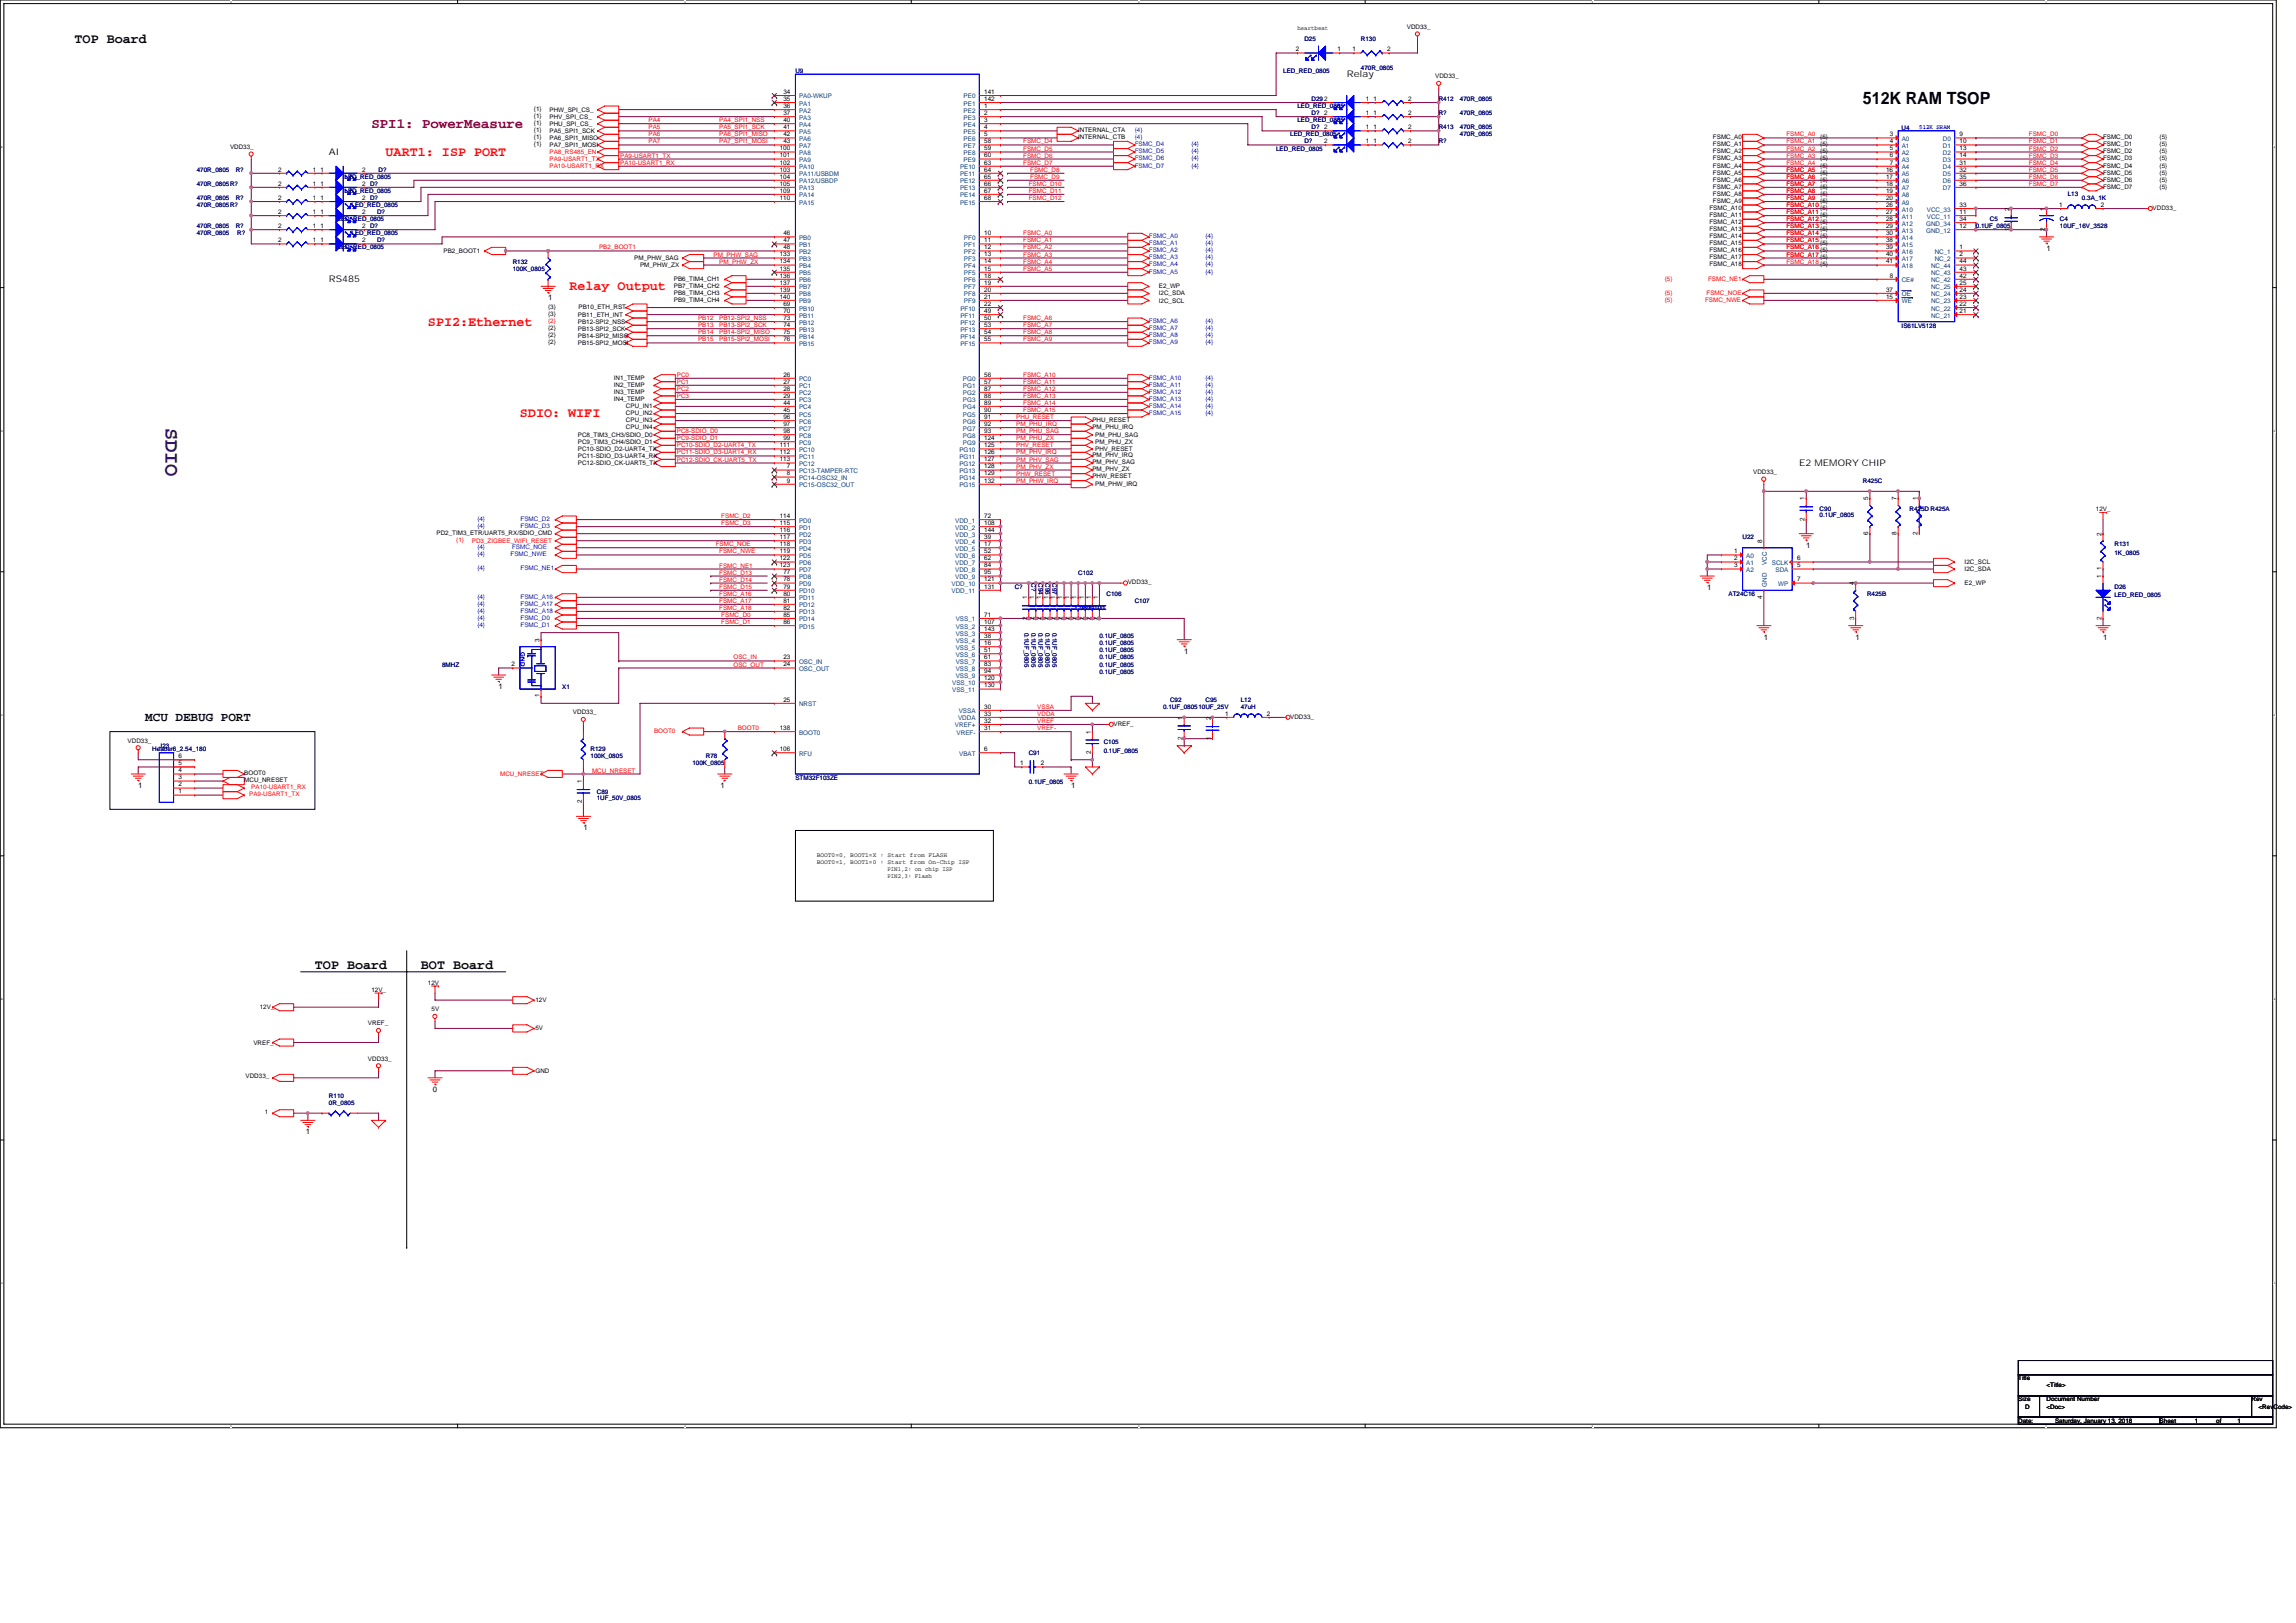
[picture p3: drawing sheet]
<svg xmlns="http://www.w3.org/2000/svg" width="297mm" height="210mm" viewBox="0 0 297 210" stroke-linecap="round" stroke-linejoin="round" font-family="sans-serif">
<defs><g id="words">
<text font-size="2.6" fill="#400040" x="21.4" y="55.3" transform="rotate(90 21.4 55.3)">SDIO</text>
<text font-size="2.2" x="241" y="13.4">512K RAM TSOP</text>
<text font-size="1.8" fill="#800000" x="48" y="16.6">SPI1: PowerMeasure</text>
<g font-size="1.7">
<text x="9.6" y="5.5">TOP Board</text>
<text x="40.7" y="125.3">TOP Board</text>
<text x="54.5" y="125.3">BOT Board</text>
</g>
<g font-size="1.7" fill="#f00">
<text x="49.9" y="20.2">UART1: ISP PORT</text>
<text x="73.7" y="37.5">Relay Output</text>
<text x="55.4" y="42.1">SPI2:Ethernet</text>
<text x="67.3" y="54">SDIO: WIFI</text>
</g>
<text font-size="1.6" x="18.8" y="93.3">MCU DEBUG PORT</text>
<g font-size="1.2">
<text x="174.2" y="10">Relay</text>
<text x="42.6" y="20.1">AI</text>
<text x="42.6" y="36.5">RS485</text>
<text x="232.8" y="60.3">E2 MEMORY CHIP</text>
</g>
<g font-size="1">
<text x="264.8" y="32.5">1</text>
<text x="70.9" y="38.9">1</text>
<text x="233.7" y="70.9">1</text>
<text x="220.9" y="76.3">1</text>
<text x="228.2" y="82.8">1</text>
<text x="240.1" y="82.8">1</text>
<text x="272.1" y="82.8">1</text>
<text x="64.5" y="89.2">1</text>
<text x="153.2" y="84.6">1</text>
<text x="17.9" y="102">1</text>
<text x="93.2" y="102">1</text>
<text x="138.6" y="102">1</text>
<text x="75.5" y="107.4">1</text>
<text x="56" y="141.3">0</text>
<text x="39.6" y="146.8">1</text>
</g>
<g font-size=".8">
<text x="167.8" y="3.9">heartbeat</text>
<text x="182" y="3.7">VDD33_</text>
<text x="167.7" y="6.6">2</text>
<text x="173.1" y="6.6">1</text>
<text x="175" y="6.6">1</text>
<text x="179.4" y="6.6">2</text>
<text x="185.7" y="10.1">VDD33_</text>
<text x="69.1" y="17.1">{1}</text>
<text x="69.1" y="16.2">{1}</text>
<text x="69.1" y="15.3">{1}</text>
<text x="69.1" y="14.4">{1}</text>
<text x="71.1" y="17.2">PA5_SPI1_SCK</text>
<text x="71.1" y="16.3">PHU_SPI_CS_</text>
<text x="71.1" y="15.4">PHV_SPI_CS_</text>
<text x="71.1" y="14.4">PHW_SPI_CS_</text>
<text x="101.3" y="12.1">34</text>
<text x="101.3" y="13.1">35</text>
<text x="101.3" y="14">36</text>
<text x="101.3" y="14.9">37</text>
<text x="101.3" y="15.8">40</text>
<text x="101.3" y="16.7">41</text>
<text x="101.3" y="17.6">42</text>
<text x="127.3" y="12.1">141</text>
<text x="127.3" y="13.1">142</text>
<text x="127.3" y="14">1</text>
<text x="127.3" y="14.9">2</text>
<text x="127.3" y="15.8">3</text>
<text x="127.3" y="16.7">4</text>
<text x="127.3" y="17.6">5</text>
<text x="139.5" y="17.1">INTERNAL_CTA</text>
<text x="171.3" y="16.7">2</text>
<text x="171.3" y="13.1">2</text>
<text x="171.3" y="14.9">2</text>
<text x="176.7" y="16.7">1</text>
<text x="176.7" y="13.1">1</text>
<text x="176.7" y="14.9">1</text>
<text x="177.7" y="13.1">1</text>
<text x="177.7" y="14.9">1</text>
<text x="177.7" y="16.7">1</text>
<text x="182.2" y="13.1">2</text>
<text x="182.2" y="14.9">2</text>
<text x="182.2" y="16.7">2</text>
<text x="244.5" y="17.6">3</text>
<text x="253.5" y="17.6">9</text>
<text x="29.8" y="19.3">VDD33_</text>
<text x="36" y="22.2">2</text>
<text x="40.5" y="22.2">1</text>
<text x="41.5" y="22.2">1</text>
<text x="46.9" y="22.2">2</text>
<text x="69.1" y="18.9">{1}</text>
<text x="69.1" y="18">{1}</text>
<text x="71.1" y="19">PA7_SPI1_MOSI</text>
<text x="71.1" y="18.1">PA6_SPI1_MISO</text>
<text x="100.9" y="19.5">100</text>
<text x="100.9" y="20.4">101</text>
<text x="100.9" y="21.3">102</text>
<text x="100.9" y="22.2">103</text>
<text x="100.9" y="23.1">104</text>
<text x="101.3" y="18.5">43</text>
<text x="127.3" y="18.5">58</text>
<text x="127.3" y="19.5">59</text>
<text x="127.3" y="20.4">60</text>
<text x="127.3" y="21.3">63</text>
<text x="127.3" y="22.2">64</text>
<text x="127.3" y="23.1">65</text>
<text x="139.5" y="18">INTERNAL_CTB</text>
<text x="171.3" y="18.5">2</text>
<text x="176.7" y="18.5">1</text>
<text x="177.7" y="18.5">1</text>
<text x="182.2" y="18.5">2</text>
<text x="221.6" y="21.7">FSMC_A4</text>
<text x="221.6" y="20.7">FSMC_A3</text>
<text x="221.6" y="19.8">FSMC_A2</text>
<text x="221.6" y="18.9">FSMC_A1</text>
<text x="221.6" y="23.5">FSMC_A6</text>
<text x="221.6" y="22.6">FSMC_A5</text>
<text x="221.6" y="18">FSMC_A0</text>
<text x="235.5" y="21.7">{5}</text>
<text x="235.5" y="20.7">{5}</text>
<text x="235.5" y="19.8">{5}</text>
<text x="235.5" y="18.9">{5}</text>
<text x="235.5" y="23.5">{5}</text>
<text x="235.5" y="22.6">{5}</text>
<text x="235.5" y="18">{5}</text>
<text x="244" y="22.2">16</text>
<text x="244" y="23.1">17</text>
<text x="244.5" y="18.5">4</text>
<text x="244.5" y="19.5">5</text>
<text x="244.5" y="20.4">6</text>
<text x="244.5" y="21.3">7</text>
<text x="253.5" y="18.5">10</text>
<text x="253.5" y="19.5">13</text>
<text x="253.5" y="20.4">14</text>
<text x="253.5" y="21.3">31</text>
<text x="253.5" y="22.2">32</text>
<text x="253.5" y="23.1">35</text>
<text x="272.1" y="19.8">FSMC_D2</text>
<text x="272.1" y="18.9">FSMC_D1</text>
<text x="272.1" y="18">FSMC_D0</text>
<text x="272.1" y="23.5">FSMC_D6</text>
<text x="272.1" y="22.6">FSMC_D5</text>
<text x="272.1" y="21.7">FSMC_D4</text>
<text x="272.1" y="20.7">FSMC_D3</text>
<text x="279.4" y="19.8">{5}</text>
<text x="279.4" y="18.9">{5}</text>
<text x="279.4" y="18">{5}</text>
<text x="279.4" y="23.5">{5}</text>
<text x="279.4" y="22.6">{5}</text>
<text x="279.4" y="21.7">{5}</text>
<text x="279.4" y="20.7">{5}</text>
<text x="36" y="27.7">2</text>
<text x="36" y="29.5">2</text>
<text x="36" y="24">2</text>
<text x="36" y="25.9">2</text>
<text x="40.5" y="27.7">1</text>
<text x="40.5" y="29.5">1</text>
<text x="40.5" y="24">1</text>
<text x="40.5" y="25.9">1</text>
<text x="41.5" y="27.7">1</text>
<text x="41.5" y="29.5">1</text>
<text x="41.5" y="24">1</text>
<text x="41.5" y="25.9">1</text>
<text x="46.9" y="27.7">2</text>
<text x="46.9" y="29.5">2 D?</text>
<text x="46.9" y="24">2 D?</text>
<text x="46.9" y="25.9">2 D?</text>
<text x="100.9" y="24">105</text>
<text x="100.9" y="24.9">109</text>
<text x="100.9" y="25.9">110</text>
<text x="127.3" y="24">66</text>
<text x="127.3" y="24.9">67</text>
<text x="127.3" y="25.9">68</text>
<text x="221.1" y="29.9">FSMC_A13</text>
<text x="221.1" y="29">FSMC_A12</text>
<text x="221.1" y="28.1">FSMC_A11</text>
<text x="221.1" y="27.2">FSMC_A10</text>
<text x="221.6" y="26.2">FSMC_A9</text>
<text x="221.6" y="25.3">FSMC_A8</text>
<text x="221.6" y="24.4">FSMC_A7</text>
<text x="235.5" y="29.9">{5}</text>
<text x="235.5" y="29">{5}</text>
<text x="235.5" y="28.1">{5}</text>
<text x="235.5" y="27.2">{5}</text>
<text x="235.5" y="26.2">{5}</text>
<text x="235.5" y="25.3">{5}</text>
<text x="235.5" y="24.4">{5}</text>
<text x="244" y="24">18</text>
<text x="244" y="24.9">19</text>
<text x="244" y="25.9">20</text>
<text x="244" y="26.8">26</text>
<text x="244" y="27.7">27</text>
<text x="244" y="28.6">28</text>
<text x="244" y="29.5">29</text>
<text x="253.5" y="29.5">12</text>
<text x="253.5" y="28.6">34</text>
<text x="253.5" y="24">36</text>
<text x="253.5" y="26.8">33</text>
<text x="253.5" y="27.7">11</text>
<text x="260" y="29.9" transform="rotate(-90 260 29.9)">1</text>
<text x="260" y="27.3" transform="rotate(-90 260 27.3)">2</text>
<text x="264.6" y="29.9" transform="rotate(-90 264.6 29.9)">2</text>
<text x="264.6" y="27.3" transform="rotate(-90 264.6 27.3)">1</text>
<text x="266.4" y="26.8">1</text>
<text x="271.8" y="26.8">2</text>
<text x="272.1" y="24.4">FSMC_D7</text>
<text x="278.5" y="27.2">VDD33_</text>
<text x="279.4" y="24.4">{5}</text>
<text x="36" y="31.3">2</text>
<text x="40.5" y="31.3">1</text>
<text x="41.5" y="31.3">1</text>
<text x="46.9" y="31.3">2</text>
<text x="57.4" y="32.7">PB2_BOOT1</text>
<text x="82.1" y="33.7">PM_PHW_SAG</text>
<text x="82.8" y="34.6">PM_PHW_ZX</text>
<text x="100.9" y="33.2">133</text>
<text x="100.9" y="34.1">134</text>
<text x="100.9" y="35">135</text>
<text x="100.9" y="35.9">136</text>
<text x="101.3" y="30.4">46</text>
<text x="101.3" y="31.3">47</text>
<text x="101.3" y="32.3">48</text>
<text x="127.3" y="30.4">10</text>
<text x="127.3" y="31.3">11</text>
<text x="127.3" y="32.3">12</text>
<text x="127.3" y="33.2">13</text>
<text x="127.3" y="34.1">14</text>
<text x="127.3" y="35">15</text>
<text x="127.3" y="35.9">18</text>
<text x="221.1" y="30.8">FSMC_A14</text>
<text x="221.1" y="34.5">FSMC_A18</text>
<text x="221.1" y="33.5">FSMC_A17</text>
<text x="221.1" y="32.6">FSMC_A16</text>
<text x="221.1" y="31.7">FSMC_A15</text>
<text x="235.5" y="30.8">{5}</text>
<text x="235.5" y="34.5">{5}</text>
<text x="235.5" y="33.5">{5}</text>
<text x="235.5" y="32.6">{5}</text>
<text x="235.5" y="31.7">{5}</text>
<text x="244" y="30.4">30</text>
<text x="244" y="31.3">38</text>
<text x="244" y="32.3">39</text>
<text x="244" y="33.2">40</text>
<text x="244" y="34.1">41</text>
<text x="244.5" y="35.9">8</text>
<text x="253.5" y="34.1">44</text>
<text x="253.5" y="35">43</text>
<text x="253.5" y="35.9">42</text>
<text x="253.5" y="32.3">1</text>
<text x="253.5" y="33.2">2</text>
<text x="70.9" y="40">{3}</text>
<text x="70.9" y="40.9">{3}</text>
<text x="74.8" y="41.9">PB12-SPI2_NSS</text>
<text x="74.8" y="41">PB11_ETH_INT</text>
<text x="74.8" y="40">PB10_ETH_RST</text>
<text x="87.2" y="37.2">PB7_TIM4_CH2</text>
<text x="87.2" y="38.1">PB8_TIM4_CH3</text>
<text x="87.2" y="39">PB9_TIM4_CH4</text>
<text x="87.2" y="36.3">PB6_TIM4_CH1</text>
<text x="100.9" y="36.8">137</text>
<text x="100.9" y="37.7">139</text>
<text x="100.9" y="38.7">140</text>
<text x="101.3" y="39.6">69</text>
<text x="101.3" y="40.5">70</text>
<text x="101.3" y="41.4">73</text>
<text x="127.3" y="39.6">22</text>
<text x="127.3" y="40.5">49</text>
<text x="127.3" y="41.4">50</text>
<text x="127.3" y="36.8">19</text>
<text x="127.3" y="37.7">20</text>
<text x="127.3" y="38.7">21</text>
<text x="149.9" y="39.1">I2C_SCL</text>
<text x="149.9" y="38.2">I2C_SDA</text>
<text x="149.9" y="37.3">E2_WP</text>
<text x="244" y="37.7">37</text>
<text x="244" y="38.7">15</text>
<text x="253.5" y="36.8">25</text>
<text x="253.5" y="37.7">24</text>
<text x="253.5" y="38.7">23</text>
<text x="253.5" y="39.6">22</text>
<text x="253.5" y="40.5">21</text>
<text x="70.9" y="43.6">{2}</text>
<text x="70.9" y="44.5">{2}</text>
<text x="70.9" y="42.7">{2}</text>
<text x="74.8" y="43.7">PB14-SPI2_MISO</text>
<text x="74.8" y="44.6">PB15-SPI2_MOSI</text>
<text x="74.8" y="42.8">PB13-SPI2_SCK</text>
<text x="101.3" y="42.3">74</text>
<text x="101.3" y="43.2">75</text>
<text x="101.3" y="44.2">76</text>
<text x="127.3" y="42.3">53</text>
<text x="127.3" y="43.2">54</text>
<text x="127.3" y="44.2">55</text>
<text x="79.4" y="50">IN2_TEMP</text>
<text x="79.4" y="50.9">IN3_TEMP</text>
<text x="79.4" y="51.8">IN4_TEMP</text>
<text x="79.4" y="49.1">IN1_TEMP</text>
<text x="81" y="53.7">CPU_IN2</text>
<text x="81" y="52.7">CPU_IN1</text>
<text x="101.3" y="48.7">26</text>
<text x="101.3" y="49.6">27</text>
<text x="101.3" y="50.5">28</text>
<text x="101.3" y="51.5">29</text>
<text x="101.3" y="52.4">44</text>
<text x="101.3" y="53.3">45</text>
<text x="127.3" y="48.7">56</text>
<text x="127.3" y="49.6">57</text>
<text x="127.3" y="50.5">87</text>
<text x="127.3" y="51.5">88</text>
<text x="127.3" y="52.4">89</text>
<text x="127.3" y="53.3">90</text>
<text x="74.8" y="59.2">PC11-SDIO_D3-UART4_RX</text>
<text x="74.8" y="58.3">PC10-SDIO_D2-UART4_TX</text>
<text x="74.8" y="57.4">PC9_TIM3_CH4/SDIO_D1</text>
<text x="74.8" y="56.5">PC8_TIM3_CH3/SDIO_D0</text>
<text x="81" y="54.6">CPU_IN3</text>
<text x="81" y="55.5">CPU_IN4</text>
<text x="100.9" y="57.9">111</text>
<text x="100.9" y="58.8">112</text>
<text x="100.9" y="59.7">113</text>
<text x="101.3" y="54.2">96</text>
<text x="101.3" y="55.1">97</text>
<text x="101.3" y="56">98</text>
<text x="101.3" y="56.9">99</text>
<text x="127.3" y="57.9">125</text>
<text x="127.3" y="58.8">126</text>
<text x="127.3" y="59.7">127</text>
<text x="127.3" y="54.2">91</text>
<text x="127.3" y="55.1">92</text>
<text x="127.3" y="56">93</text>
<text x="127.3" y="56.9">124</text>
<text x="141.3" y="55.5">PM_PHU_IRQ</text>
<text x="141.3" y="54.6">PHU_RESET</text>
<text x="141.3" y="59.2">PM_PHV_IRQ</text>
<text x="141.7" y="56.5">PM_PHU_SAG</text>
<text x="141.7" y="57.4">PM_PHU_ZX</text>
<text x="141.7" y="58.3">PHV_RESET</text>
<text x="74.8" y="60.2">PC12-SDIO_CK-UART5_TX</text>
<text x="101.8" y="60.6">7</text>
<text x="101.8" y="61.5">8</text>
<text x="101.8" y="62.4">9</text>
<text x="127.3" y="60.6">128</text>
<text x="127.3" y="61.5">129</text>
<text x="127.3" y="62.4">132</text>
<text x="141.3" y="61.9">PHW_RESET</text>
<text x="141.3" y="61">PM_PHV_ZX</text>
<text x="141.3" y="60.1">PM_PHV_SAG</text>
<text x="141.7" y="62.9">PM_PHW_IRQ</text>
<text x="226.8" y="61.4">VDD33_</text>
<text x="233.5" y="64.7" transform="rotate(-90 233.5 64.7)">1</text>
<text x="241.7" y="64.7" transform="rotate(-90 241.7 64.7)">5</text>
<text x="245.4" y="64.7" transform="rotate(-90 245.4 64.7)">7</text>
<text x="248.1" y="64.7" transform="rotate(-90 248.1 64.7)">1</text>
<text x="56.5" y="69.2">PD2_TIM3_ETR/UART5_RX/SDIO_CMD</text>
<text x="100.9" y="67">114</text>
<text x="100.9" y="67.9">115</text>
<text x="100.9" y="68.8">116</text>
<text x="100.9" y="69.7">117</text>
<text x="100.9" y="70.7">118</text>
<text x="100.9" y="71.6">119</text>
<text x="127.3" y="67">72</text>
<text x="127.3" y="67.9">108</text>
<text x="127.3" y="68.8">144</text>
<text x="127.3" y="69.7">39</text>
<text x="127.3" y="70.7">17</text>
<text x="127.3" y="71.6">52</text>
<text x="224.3" y="71.6">1</text>
<text x="228" y="70.2" transform="rotate(-90 228 70.2)">8</text>
<text x="233.5" y="67.4" transform="rotate(-90 233.5 67.4)">2</text>
<text x="241.7" y="69.2" transform="rotate(-90 241.7 69.2)">6</text>
<text x="245.4" y="69.2" transform="rotate(-90 245.4 69.2)">8</text>
<text x="248.1" y="69.2" transform="rotate(-90 248.1 69.2)">2</text>
<text x="271.2" y="66.1">12V_</text>
<text x="271.9" y="69.3" transform="rotate(-90 271.9 69.3)">2</text>
<text x="100.9" y="72.5">122</text>
<text x="100.9" y="73.4">123</text>
<text x="101.3" y="74.3">77</text>
<text x="101.3" y="75.2">78</text>
<text x="101.3" y="76.2">79</text>
<text x="101.3" y="77.1">80</text>
<text x="101.3" y="78">81</text>
<text x="127.3" y="72.5">62</text>
<text x="127.3" y="73.4">84</text>
<text x="127.3" y="74.3">95</text>
<text x="127.3" y="75.2">121</text>
<text x="127.3" y="76.2">131</text>
<text x="132.9" y="77.6" transform="rotate(-90 132.9 77.6)">1</text>
<text x="133.8" y="77.6" transform="rotate(-90 133.8 77.6)">1</text>
<text x="134.7" y="77.6" transform="rotate(-90 134.7 77.6)">1</text>
<text x="135.6" y="77.6" transform="rotate(-90 135.6 77.6)">1</text>
<text x="136.5" y="77.6" transform="rotate(-90 136.5 77.6)">1</text>
<text x="137.5" y="77.6" transform="rotate(-90 137.5 77.6)">1</text>
<text x="138.4" y="77.6" transform="rotate(-90 138.4 77.6)">1</text>
<text x="139.3" y="77.6" transform="rotate(-90 139.3 77.6)">1</text>
<text x="140.2" y="77.6" transform="rotate(-90 140.2 77.6)">1</text>
<text x="141.1" y="77.6" transform="rotate(-90 141.1 77.6)">1</text>
<text x="142" y="77.6" transform="rotate(-90 142 77.6)">1</text>
<text x="145.9" y="75.6">VDD33_</text>
<text x="224.3" y="72.5">2</text>
<text x="224.3" y="73.4">3</text>
<text x="228" y="77.4" transform="rotate(-90 228 77.4)">4</text>
<text x="232.5" y="72.5">6</text>
<text x="232.5" y="73.4">5</text>
<text x="232.5" y="75.2">7</text>
<text x="239.9" y="75.7" transform="rotate(-90 239.9 75.7)">4</text>
<text x="254.2" y="73">I2C_SCL</text>
<text x="254.2" y="73.9">I2C_SDA</text>
<text x="254.2" y="75.7">E2_WP</text>
<text x="271.9" y="74.8" transform="rotate(-90 271.9 74.8)">1</text>
<text x="271.9" y="73.8" transform="rotate(-90 271.9 73.8)">1</text>
<text x="69.8" y="83" transform="rotate(-90 69.8 83)">3</text>
<text x="101.3" y="78.9">82</text>
<text x="101.3" y="79.8">85</text>
<text x="101.3" y="80.7">86</text>
<text x="127.3" y="79.8">71</text>
<text x="127.3" y="80.7">107</text>
<text x="127.3" y="81.6">143</text>
<text x="127.3" y="82.5">38</text>
<text x="127.3" y="83.5">16</text>
<text x="132.9" y="80.2" transform="rotate(-90 132.9 80.2)">2</text>
<text x="133.8" y="80.2" transform="rotate(-90 133.8 80.2)">2</text>
<text x="134.7" y="80.2" transform="rotate(-90 134.7 80.2)">2</text>
<text x="135.6" y="80.2" transform="rotate(-90 135.6 80.2)">2</text>
<text x="136.5" y="80.2" transform="rotate(-90 136.5 80.2)">2</text>
<text x="137.5" y="80.2" transform="rotate(-90 137.5 80.2)">2</text>
<text x="138.4" y="80.2" transform="rotate(-90 138.4 80.2)">2</text>
<text x="139.3" y="80.2" transform="rotate(-90 139.3 80.2)">2</text>
<text x="140.2" y="80.2" transform="rotate(-90 140.2 80.2)">2</text>
<text x="141.1" y="80.2" transform="rotate(-90 141.1 80.2)">2</text>
<text x="142" y="80.2" transform="rotate(-90 142 80.2)">2</text>
<text x="239.9" y="80.2" transform="rotate(-90 239.9 80.2)">3</text>
<text x="271.9" y="80.2" transform="rotate(-90 271.9 80.2)">2</text>
<text x="66.2" y="86.2">2</text>
<text x="101.3" y="85.3">23</text>
<text x="101.3" y="86.2">24</text>
<text x="127.3" y="88">120</text>
<text x="127.3" y="88.9">130</text>
<text x="127.3" y="84.4">51</text>
<text x="127.3" y="85.3">61</text>
<text x="127.3" y="86.2">83</text>
<text x="127.3" y="87.1">94</text>
<text x="69.8" y="90.2" transform="rotate(-90 69.8 90.2)">1</text>
<text x="74.1" y="92.4">VDD33_</text>
<text x="100.9" y="94.4">138</text>
<text x="101.3" y="90.8">25</text>
<text x="127.3" y="93.5">32</text>
<text x="127.3" y="91.7">30</text>
<text x="127.3" y="92.6">33</text>
<text x="127.3" y="94.4">31</text>
<text x="141.1" y="94.9" transform="rotate(-90 141.1 94.9)">1</text>
<text x="144.1" y="93.9">VREF_</text>
<text x="153" y="95.7" transform="rotate(-90 153 95.7)">2</text>
<text x="153" y="93.1" transform="rotate(-90 153 93.1)">1</text>
<text x="156.7" y="95.7" transform="rotate(-90 156.7 95.7)">1</text>
<text x="156.7" y="93.1" transform="rotate(-90 156.7 93.1)">2</text>
<text x="158.5" y="92.6">1</text>
<text x="163.9" y="92.6">2</text>
<text x="166.9" y="93">VDD33_</text>
<text x="16.5" y="96.1">VDD33_</text>
<text x="23.1" y="101.7">2</text>
<text x="23.1" y="100.8">3</text>
<text x="23.1" y="99.9">4</text>
<text x="23.1" y="99">5</text>
<text x="23.1" y="98.1">6</text>
<text x="31.6" y="100.3">BOOT0</text>
<text x="31.6" y="101.2">MCU_NRESET</text>
<text x="75.3" y="101.3" transform="rotate(-90 75.3 101.3)">1</text>
<text x="100.9" y="97.2">106</text>
<text x="127.3" y="97.2">6</text>
<text x="132" y="99">1</text>
<text x="134.6" y="99">2</text>
<text x="141.1" y="97.6" transform="rotate(-90 141.1 97.6)">2</text>
<text x="23.1" y="102.7">1</text>
<text x="75.3" y="103.9" transform="rotate(-90 75.3 103.9)">2</text>
<text x="105.7" y="111.7">BOOT0=1, BOOT1=0 : Start from On-Chip ISP</text>
<text x="105.7" y="110.8">BOOT0=0, BOOT1=X : Start from FLASH</text>
<text x="114.8" y="113.6">PIN2,3: Flash</text>
<text x="114.8" y="112.6">PIN1,2: on chip ISP</text>
<text x="33.6" y="130.6">12V_</text>
<text x="48" y="128.3">12V_</text>
<text x="55.4" y="127.4">12V</text>
<text x="55.8" y="130.9">5V</text>
<text x="69.3" y="129.7">12V</text>
<text x="32.8" y="135.1">VREF_</text>
<text x="47.6" y="132.7">VREF_</text>
<text x="47.6" y="137.2">VDD33_</text>
<text x="69.3" y="133.3">5V</text>
<text x="31.8" y="139.5">VDD33_</text>
<text x="69.3" y="138.8">GND</text>
<text x="34.2" y="144.2">1</text>
<text x="261.1" y="178.6">Title</text>
<text x="264.8" y="179.5">&lt;Title&gt;</text>
<text x="261.1" y="181.3">Size</text>
<text x="261.1" y="184.1">Date:</text>
<text x="262" y="182.2">D</text>
<text x="264.8" y="181.3">Document Number</text>
<text x="264.8" y="182.2">&lt;Doc&gt;</text>
<text x="265.9" y="184.1">Saturday, January 13, 2018</text>
<text x="279.4" y="184.1">Sheet</text>
<text x="284" y="184.1">1</text>
<text x="286.7" y="184.1">of</text>
<text x="289.5" y="184.1">1</text>
<text x="291.3" y="181.3">Rev</text>
<text x="292.2" y="182.2">&lt;RevCode&gt;</text>
</g>
<g font-size=".8" fill="#000080">
<text x="168.8" y="5.3">D25</text>
<text x="176.1" y="5.3">R130</text>
<text x="102.9" y="9.4">U9</text>
<text x="166" y="9.4">LED_RED_0805</text>
<text x="176.1" y="9.1">470R_0805</text>
<text x="166.9" y="17.7">LED_RED_0805</text>
<text x="167.8" y="14">LED_RED_0805</text>
<text x="167.8" y="15.8">LED_RED_0805</text>
<text x="169.7" y="16.7">D?</text>
<text x="169.7" y="13.1">D29</text>
<text x="169.7" y="14.9">D?</text>
<text x="186.1" y="13.1">R412</text>
<text x="186.1" y="14.9">R?</text>
<text x="186.1" y="16.7">R413</text>
<text x="188.9" y="13.1">470R_0805</text>
<text x="188.9" y="16.7">470R_0805</text>
<text x="188.9" y="14.9">470R_0805</text>
<text x="188.9" y="17.7">470R_0805</text>
<text x="246" y="16.8">U4</text>
<text x="25.5" y="22.2">470R_0805</text>
<text x="30.5" y="22.2">R?</text>
<text x="44.6" y="23.1">LED_RED_0805</text>
<text x="49" y="22.2">D?</text>
<text x="165.1" y="19.5">LED_RED_0805</text>
<text x="168.8" y="18.6">D?</text>
<text x="186.1" y="18.6">R?</text>
<text x="25.5" y="29.5">470R_0805</text>
<text x="25.5" y="25.9">470R_0805</text>
<text x="25.5" y="26.8">470R_0805R?</text>
<text x="25.5" y="24">470R_0805R?</text>
<text x="30.5" y="29.5">R?</text>
<text x="30.5" y="25.9">R?</text>
<text x="43.7" y="28.6">LED_RED_0805</text>
<text x="44.6" y="25">LED_RED_0805</text>
<text x="45.5" y="26.8">LED_RED_0805</text>
<text x="48.8" y="27.7">D?</text>
<text x="255.6" y="29.5">0.1UF_0805</text>
<text x="257.4" y="28.6">C5</text>
<text x="266.5" y="28.6">C4</text>
<text x="266.5" y="29.4">10UF_16V_3528</text>
<text x="267.5" y="25.4">L13</text>
<text x="269.3" y="25.9">0.3A_1K</text>
<text x="25.5" y="30.4">470R_0805</text>
<text x="30.7" y="30.4">R?</text>
<text x="43.7" y="32.3">LED_RED_0805</text>
<text x="45.5" y="30.4">LED_RED_0805</text>
<text x="48.8" y="31.4">D?</text>
<text x="66.3" y="34.1">R132</text>
<text x="66.3" y="35">100K_0805</text>
<text x="246" y="42.4">IS61LV5128</text>
<text x="241" y="62.4">R425C</text>
<text x="225.4" y="69.8">U22</text>
<text x="235.4" y="66.1">C90</text>
<text x="235.4" y="66.9">0.1UF_0805</text>
<text x="247" y="66.1">R425D R425A</text>
<text x="273.6" y="70.7">R131</text>
<text x="273.6" y="71.8">1K_0805</text>
<text x="131.3" y="76.2">C?</text>
<text x="133.5" y="75.4" transform="rotate(90 133.5 75.4)">C?</text>
<text x="134.4" y="75.4" transform="rotate(90 134.4 75.4)">C94</text>
<text x="135.3" y="75.4" transform="rotate(90 135.3 75.4)">C96</text>
<text x="136.2" y="75.4" transform="rotate(90 136.2 75.4)">C97</text>
<text x="139.5" y="74.3">C102</text>
<text x="143.1" y="77.1">C106</text>
<text x="146.8" y="78">C107</text>
<text x="223.6" y="77.1">AT24C16</text>
<text x="241.6" y="77.1">R425B</text>
<text x="273.6" y="76.2">D26</text>
<text x="273.6" y="77.3">LED_RED_0805</text>
<text x="132.5" y="81.9" transform="rotate(90 132.5 81.9)">0.1UF_0805</text>
<text x="133.5" y="81.9" transform="rotate(90 133.5 81.9)">0.1UF_0805</text>
<text x="134.4" y="81.9" transform="rotate(90 134.4 81.9)">0.1UF_0805</text>
<text x="135.3" y="81.9" transform="rotate(90 135.3 81.9)">0.1UF_0805</text>
<text x="136.2" y="81.9" transform="rotate(90 136.2 81.9)">0.1UF_0805</text>
<text x="139.1" y="78.9">C98 C100</text>
<text x="140" y="78.9">C99</text>
<text x="142.2" y="82.6">0.1UF_0805</text>
<text x="142.2" y="83.5">0.1UF_0805</text>
<text x="57.2" y="86.2">8MHZ</text>
<text x="72.7" y="89.2">X1</text>
<text x="142.2" y="87.1">0.1UF_0805</text>
<text x="142.2" y="86.2">0.1UF_0805</text>
<text x="142.2" y="84.4">0.1UF_0805</text>
<text x="142.2" y="85.3">0.1UF_0805</text>
<text x="150.5" y="91.7">0.1UF_080510UF_25V</text>
<text x="151.4" y="90.8">C92</text>
<text x="156" y="90.8">C95</text>
<text x="160.5" y="90.8">L12</text>
<text x="160.5" y="91.7">47uH</text>
<text x="19.7" y="97.2">Header6_2.54_180</text>
<text x="20.6" y="96.7">J23</text>
<text x="76.4" y="97.2">R129</text>
<text x="76.4" y="98.1">100K_0805</text>
<text x="89.6" y="99">100K_0805</text>
<text x="91.3" y="98.1">R78</text>
<text x="102.9" y="100.9">STM32F103ZE</text>
<text x="133.1" y="97.7">C91</text>
<text x="133.1" y="101.4">0.1UF_0805</text>
<text x="142.8" y="96.3">C105</text>
<text x="142.8" y="97.4">0.1UF_0805</text>
<text x="77.2" y="102.7">C89</text>
<text x="77.2" y="103.5">1UF_50V_0805</text>
<text x="42.6" y="142">R110</text>
<text x="42.6" y="142.9">0R_0805</text>
</g>
<g font-size=".8" fill="#f00">
<text x="83.9" y="15.8">PA4</text>
<text x="83.9" y="17.7">PA6</text>
<text x="83.9" y="16.7">PA5</text>
<text x="93" y="15.8">PA4_SPI1_NSS</text>
<text x="93" y="17.7">PA6_SPI1_MISO</text>
<text x="93" y="16.7">PA5_SPI1_SCK</text>
<text x="231.1" y="17.7">FSMC_A0</text>
<text x="262.5" y="17.7">FSMC_D0</text>
<text x="71.1" y="20.8">PA9-USART1_TX</text>
<text x="71.1" y="19.9">PA8_RS485_EN</text>
<text x="71.1" y="21.8">PA10-USART1_RX</text>
<text x="80.2" y="20.4">PA9-USART1_TX</text>
<text x="80.2" y="21.3">PA10-USART1_RX</text>
<text x="83.9" y="18.6">PA7</text>
<text x="93" y="18.6">PA7_SPI1_MOSI</text>
<text x="132.4" y="21.3">FSMC_D7</text>
<text x="132.4" y="20.4">FSMC_D6</text>
<text x="132.4" y="19.5">FSMC_D5</text>
<text x="132.4" y="18.6">FSMC_D4</text>
<text x="133.3" y="22.2">FSMC_D8</text>
<text x="133.3" y="23.1">FSMC_D9</text>
<text x="231.1" y="23.1">FSMC_A6</text>
<text x="231.1" y="22.2">FSMC_A5</text>
<text x="231.1" y="19.5">FSMC_A2</text>
<text x="231.1" y="20.4">FSMC_A3</text>
<text x="231.1" y="18.6">FSMC_A1</text>
<text x="231.1" y="21.3">FSMC_A4</text>
<text x="262.5" y="22.2">FSMC_D5</text>
<text x="262.5" y="21.3">FSMC_D4</text>
<text x="262.5" y="20.4">FSMC_D3</text>
<text x="262.5" y="19.5">FSMC_D2</text>
<text x="262.5" y="18.6">FSMC_D1</text>
<text x="262.5" y="23.1">FSMC_D6</text>
<text x="133.1" y="24">FSMC_D10</text>
<text x="133.1" y="25">FSMC_D11</text>
<text x="133.1" y="25.9">FSMC_D12</text>
<text x="231.1" y="25.9">FSMC_A9</text>
<text x="231.1" y="25">FSMC_A8</text>
<text x="231.1" y="24">FSMC_A7</text>
<text x="231.1" y="26.8">FSMC_A10</text>
<text x="231.1" y="29.5">FSMC_A13</text>
<text x="231.1" y="28.6">FSMC_A12</text>
<text x="231.1" y="27.7">FSMC_A11</text>
<text x="262.5" y="24">FSMC_D7</text>
<text x="77.5" y="32.3">PB2_BOOT1</text>
<text x="92.3" y="33.2">PM_PHW_SAG</text>
<text x="93" y="34.1">PM_PHW_ZX</text>
<text x="132.4" y="30.5">FSMC_A0</text>
<text x="132.4" y="31.4">FSMC_A1</text>
<text x="132.4" y="32.3">FSMC_A2</text>
<text x="132.4" y="33.2">FSMC_A3</text>
<text x="132.4" y="34.1">FSMC_A4</text>
<text x="132.4" y="35">FSMC_A5</text>
<text x="231.1" y="33.2">FSMC_A17</text>
<text x="231.1" y="34.1">FSMC_A18</text>
<text x="231.1" y="30.5">FSMC_A14</text>
<text x="231.1" y="31.4">FSMC_A15</text>
<text x="231.1" y="32.3">FSMC_A16</text>
<text x="70.9" y="41.8">{2}</text>
<text x="90.3" y="41.4">PB12</text>
<text x="93" y="41.4">PB12-SPI2_NSS</text>
<text x="132.4" y="41.4">FSMC_A6</text>
<text x="215.4" y="38.1">{5}</text>
<text x="215.4" y="39">{5}</text>
<text x="215.4" y="36.3">{5}</text>
<text x="220.6" y="39">FSMC_NWE</text>
<text x="220.8" y="38.1">FSMC_NOE</text>
<text x="221" y="36.3">FSMC_NE1</text>
<text x="90.3" y="42.3">PB13</text>
<text x="90.3" y="44.2">PB15</text>
<text x="90.3" y="43.2">PB14</text>
<text x="93" y="42.3">PB13-SPI2_SCK</text>
<text x="93" y="44.2">PB15-SPI2_MOSI</text>
<text x="93" y="43.2">PB14-SPI2_MISO</text>
<text x="132.4" y="42.3">FSMC_A7</text>
<text x="132.4" y="43.2">FSMC_A8</text>
<text x="132.4" y="44.2">FSMC_A9</text>
<text x="87.6" y="48.7">PC0</text>
<text x="87.6" y="49.7">PC1</text>
<text x="87.6" y="50.6">PC2</text>
<text x="87.6" y="51.5">PC3</text>
<text x="132.4" y="49.7">FSMC_A11</text>
<text x="132.4" y="50.6">FSMC_A12</text>
<text x="132.4" y="51.5">FSMC_A13</text>
<text x="132.4" y="52.4">FSMC_A14</text>
<text x="132.4" y="53.3">FSMC_A15</text>
<text x="132.4" y="48.7">FSMC_A10</text>
<text x="87.6" y="56">PC8-SDIO_D0</text>
<text x="87.6" y="57">PC9-SDIO_D1</text>
<text x="87.6" y="57.9">PC10-SDIO_D2-UART4_TX</text>
<text x="87.6" y="58.8">PC11-SDIO_D3-UART4_RX</text>
<text x="87.6" y="59.7">PC12-SDIO_CK-UART5_TX</text>
<text x="131.5" y="54.2">PHU_RESET</text>
<text x="131.5" y="57">PM_PHU_ZX</text>
<text x="131.5" y="56">PM_PHU_SAG</text>
<text x="131.5" y="55.1">PM_PHU_IRQ</text>
<text x="131.5" y="59.7">PM_PHV_SAG</text>
<text x="131.5" y="58.8">PM_PHV_IRQ</text>
<text x="131.5" y="57.9">PHV_RESET</text>
<text x="131.5" y="60.6">PM_PHV_ZX</text>
<text x="131.5" y="62.5">PM_PHW_IRQ</text>
<text x="131.5" y="61.5">PHW_RESET</text>
<text x="59" y="70.1">{1}</text>
<text x="61" y="70.2">PD3_ZIGBEE_WIFI_RESET</text>
<text x="92.6" y="70.7">FSMC_NOE</text>
<text x="93" y="71.6">FSMC_NWE</text>
<text x="93.3" y="67.9">FSMC_D3</text>
<text x="93.3" y="67">FSMC_D2</text>
<text x="93" y="78">FSMC_A17</text>
<text x="93" y="77.1">FSMC_A16</text>
<text x="93" y="73.4">FSMC_NE1</text>
<text x="93" y="75.2">FSMC_D14</text>
<text x="93" y="76.2">FSMC_D15</text>
<text x="93" y="74.3">FSMC_D13</text>
<text x="93" y="78.9">FSMC_A18</text>
<text x="93.3" y="80.8">FSMC_D1</text>
<text x="93.3" y="79.8">FSMC_D0</text>
<text x="94.9" y="86.2">OSC_OUT</text>
<text x="94.9" y="85.3">OSC_IN</text>
<text x="84.6" y="94.8">BOOT0</text>
<text x="95.4" y="94.5">BOOT0</text>
<text x="134.2" y="91.7">VSSA</text>
<text x="134.2" y="92.6">VDDA</text>
<text x="134.2" y="94.5">VREF-</text>
<text x="134.2" y="93.5">VREF</text>
<text x="64.7" y="100.4">MCU_NRESET</text>
<text x="76.6" y="99.9">MCU_NRESET</text>
<text x="32.2" y="103">PA9-USART1_TX</text>
<text x="32.5" y="102">PA10-USART1_RX</text>
</g>
<g font-size=".8" fill="#004080">
<text x="103.4" y="12.7">PA0-WKUP</text>
<text x="103.4" y="13.7">PA1</text>
<text x="103.4" y="14.6">PA2</text>
<text x="103.4" y="15.5">PA3</text>
<text x="103.4" y="16.4">PA4</text>
<text x="103.4" y="17.3">PA5</text>
<text x="124.7" y="12.7">PE0</text>
<text x="124.7" y="13.7">PE1</text>
<text x="124.7" y="14.6">PE2</text>
<text x="124.7" y="15.5">PE3</text>
<text x="124.7" y="16.4">PE4</text>
<text x="124.7" y="17.3">PE5</text>
<text x="103.4" y="18.2">PA6</text>
<text x="103.4" y="19.1">PA7</text>
<text x="103.4" y="20">PA8</text>
<text x="103.4" y="21">PA9</text>
<text x="103.4" y="21.9">PA10</text>
<text x="103.4" y="22.8">PA11/USBDM</text>
<text x="103.4" y="23.7">PA12/USBDP</text>
<text x="124.2" y="21.9">PE10</text>
<text x="124.2" y="22.8">PE11</text>
<text x="124.2" y="23.7">PE12</text>
<text x="124.7" y="18.2">PE6</text>
<text x="124.7" y="19.1">PE7</text>
<text x="124.7" y="20">PE8</text>
<text x="124.7" y="21">PE9</text>
<text x="246" y="18.2">A0</text>
<text x="246" y="19.1">A1</text>
<text x="246" y="20">A2</text>
<text x="246" y="21">A3</text>
<text x="246" y="21.9">A4</text>
<text x="246" y="22.8">A5</text>
<text x="246" y="23.7">A6</text>
<text x="251.4" y="18.2">D0</text>
<text x="251.4" y="19.1">D1</text>
<text x="251.4" y="20">D2</text>
<text x="251.4" y="21">D3</text>
<text x="251.4" y="21.9">D4</text>
<text x="251.4" y="22.8">D5</text>
<text x="251.4" y="23.7">D6</text>
<text x="103.4" y="24.6">PA13</text>
<text x="103.4" y="25.5">PA14</text>
<text x="103.4" y="26.5">PA15</text>
<text x="124.2" y="24.6">PE13</text>
<text x="124.2" y="25.5">PE14</text>
<text x="124.2" y="26.5">PE15</text>
<text x="246" y="24.6">A7</text>
<text x="246" y="25.5">A8</text>
<text x="246" y="26.5">A9</text>
<text x="246" y="27.4">A10</text>
<text x="246" y="28.3">A11</text>
<text x="246" y="29.2">A12</text>
<text x="249.2" y="29.2">GND_34</text>
<text x="249.3" y="27.4">VCC_33</text>
<text x="249.3" y="28.3">VCC_11</text>
<text x="251.4" y="24.6">D7</text>
<text x="103.4" y="31">PB0</text>
<text x="103.4" y="31.9">PB1</text>
<text x="103.4" y="32.9">PB2</text>
<text x="103.4" y="33.8">PB3</text>
<text x="103.4" y="34.7">PB4</text>
<text x="103.4" y="35.6">PB5</text>
<text x="124.7" y="31">PF0</text>
<text x="124.7" y="31.9">PF1</text>
<text x="124.7" y="32.9">PF2</text>
<text x="124.7" y="33.8">PF3</text>
<text x="124.7" y="34.7">PF4</text>
<text x="124.7" y="35.6">PF5</text>
<text x="246" y="30.1">A13</text>
<text x="246" y="31">A14</text>
<text x="246" y="31.9">A15</text>
<text x="246" y="32.9">A16</text>
<text x="246" y="33.8">A17</text>
<text x="246" y="34.7">A18</text>
<text x="249.2" y="30.1">GND_12</text>
<text x="249.8" y="34.7">NC_44</text>
<text x="249.8" y="35.6">NC_43</text>
<text x="250.3" y="32.9">NC_1</text>
<text x="250.3" y="33.8">NC_2</text>
<text x="103.4" y="36.5">PB6</text>
<text x="103.4" y="37.4">PB7</text>
<text x="103.4" y="38.3">PB8</text>
<text x="103.4" y="39.2">PB9</text>
<text x="103.4" y="40.2">PB10</text>
<text x="103.4" y="41.1">PB11</text>
<text x="103.4" y="42">PB12</text>
<text x="124.2" y="40.2">PF10</text>
<text x="124.2" y="41.1">PF11</text>
<text x="124.2" y="42">PF12</text>
<text x="124.7" y="36.5">PF6</text>
<text x="124.7" y="37.4">PF7</text>
<text x="124.7" y="38.3">PF8</text>
<text x="124.7" y="39.2">PF9</text>
<text x="246" y="36.5">CE#</text>
<text x="246" y="38.3">OE</text>
<text x="246" y="39.2">WE</text>
<text x="249.8" y="37.4">NC_25</text>
<text x="249.8" y="36.5">NC_42</text>
<text x="249.8" y="38.3">NC_24</text>
<text x="249.8" y="39.2">NC_23</text>
<text x="249.8" y="40.2">NC_22</text>
<text x="249.8" y="41.1">NC_21</text>
<text x="103.4" y="42.9">PB13</text>
<text x="103.4" y="43.8">PB14</text>
<text x="103.4" y="44.7">PB15</text>
<text x="124.2" y="42.9">PF13</text>
<text x="124.2" y="43.8">PF14</text>
<text x="124.2" y="44.7">PF15</text>
<text x="103.4" y="49.3">PC0</text>
<text x="103.4" y="50.2">PC1</text>
<text x="103.4" y="51.1">PC2</text>
<text x="103.4" y="52">PC3</text>
<text x="103.4" y="53">PC4</text>
<text x="103.4" y="53.9">PC5</text>
<text x="124.6" y="49.3">PG0</text>
<text x="124.6" y="50.2">PG1</text>
<text x="124.6" y="51.1">PG2</text>
<text x="124.6" y="52">PG3</text>
<text x="124.6" y="53">PG4</text>
<text x="124.6" y="53.9">PG5</text>
<text x="103.4" y="54.8">PC6</text>
<text x="103.4" y="55.7">PC7</text>
<text x="103.4" y="56.6">PC8</text>
<text x="103.4" y="57.5">PC9</text>
<text x="103.4" y="58.5">PC10</text>
<text x="103.4" y="59.4">PC11</text>
<text x="124.1" y="58.5">PG10</text>
<text x="124.1" y="59.4">PG11</text>
<text x="124.6" y="54.8">PG6</text>
<text x="124.6" y="55.7">PG7</text>
<text x="124.6" y="56.6">PG8</text>
<text x="124.6" y="57.5">PG9</text>
<text x="103.4" y="60.3">PC12</text>
<text x="103.4" y="61.2">PC13-TAMPER-RTC</text>
<text x="103.4" y="62.1">PC14-OSC32_IN</text>
<text x="103.4" y="63">PC15-OSC32_OUT</text>
<text x="124.1" y="60.3">PG12</text>
<text x="124.1" y="61.2">PG13</text>
<text x="124.1" y="62.1">PG14</text>
<text x="124.1" y="63">PG15</text>
<text x="103.4" y="67.6">PD0</text>
<text x="103.4" y="68.5">PD1</text>
<text x="103.4" y="69.4">PD2</text>
<text x="103.4" y="70.3">PD3</text>
<text x="103.4" y="71.2">PD4</text>
<text x="123.6" y="67.6">VDD_1</text>
<text x="123.6" y="68.5">VDD_2</text>
<text x="123.6" y="69.4">VDD_3</text>
<text x="123.6" y="70.3">VDD_4</text>
<text x="123.6" y="71.2">VDD_5</text>
<text x="103.4" y="72.2">PD5</text>
<text x="103.4" y="73.1">PD6</text>
<text x="103.4" y="74">PD7</text>
<text x="103.4" y="74.9">PD8</text>
<text x="103.4" y="75.8">PD9</text>
<text x="103.4" y="76.8">PD10</text>
<text x="103.4" y="77.7">PD11</text>
<text x="123.1" y="75.8">VDD_10</text>
<text x="123.1" y="76.8">VDD_11</text>
<text x="123.6" y="72.2">VDD_6</text>
<text x="123.6" y="73.1">VDD_7</text>
<text x="123.6" y="74">VDD_8</text>
<text x="123.6" y="74.9">VDD_9</text>
<text x="225.9" y="72.2">A0</text>
<text x="225.9" y="73.1">A1</text>
<text x="225.9" y="74">A2</text>
<text x="228.6" y="75.9" transform="rotate(-90 228.6 75.9)">GND</text>
<text x="228.6" y="73.1" transform="rotate(-90 228.6 73.1)">VCC</text>
<text x="229.2" y="73.1">SCLK</text>
<text x="229.7" y="74">SDA</text>
<text x="230" y="75.8">WP</text>
<text x="103.4" y="78.6">PD12</text>
<text x="103.4" y="79.5">PD13</text>
<text x="103.4" y="80.4">PD14</text>
<text x="103.4" y="81.3">PD15</text>
<text x="123.7" y="80.4">VSS_1</text>
<text x="123.7" y="81.3">VSS_2</text>
<text x="123.7" y="82.2">VSS_3</text>
<text x="123.7" y="83.1">VSS_4</text>
<text x="103.4" y="85.9">OSC_IN</text>
<text x="103.4" y="86.8">OSC_OUT</text>
<text x="123.2" y="88.6">VSS_10</text>
<text x="123.2" y="89.5">VSS_11</text>
<text x="123.7" y="84.1">VSS_5</text>
<text x="123.7" y="85">VSS_6</text>
<text x="123.7" y="85.9">VSS_7</text>
<text x="123.7" y="86.8">VSS_8</text>
<text x="123.7" y="87.7">VSS_9</text>
<text x="103.4" y="91.4">NRST</text>
<text x="103.4" y="95">BOOT0</text>
<text x="123.5" y="94.1">VREF+</text>
<text x="123.8" y="95">VREF-</text>
<text x="123.9" y="93.2">VDDA</text>
<text x="124" y="92.3">VSSA</text>
<text x="103.4" y="97.8">RFU</text>
<text x="124.1" y="97.8">VBAT</text>
</g>
<g font-size=".8" fill="#00f">
<text x="146.8" y="17.1">{4}</text>
<text x="248.3" y="16.6">512K SRAM</text>
<text x="146.8" y="18">{4}</text>
<text x="146.8" y="18.9">FSMC_D4</text>
<text x="146.8" y="21.7">FSMC_D7</text>
<text x="146.8" y="20.7">FSMC_D6</text>
<text x="146.8" y="19.8">FSMC_D5</text>
<text x="154.1" y="18.9">{4}</text>
<text x="154.1" y="21.7">{4}</text>
<text x="154.1" y="20.7">{4}</text>
<text x="154.1" y="19.8">{4}</text>
<text x="148.6" y="34.5">FSMC_A4</text>
<text x="148.6" y="33.5">FSMC_A3</text>
<text x="148.6" y="32.6">FSMC_A2</text>
<text x="148.6" y="31.7">FSMC_A1</text>
<text x="148.6" y="30.8">FSMC_A0</text>
<text x="148.6" y="35.4">FSMC_A5</text>
<text x="156" y="34.5">{4}</text>
<text x="156" y="33.5">{4}</text>
<text x="156" y="32.6">{4}</text>
<text x="156" y="31.7">{4}</text>
<text x="156" y="30.8">{4}</text>
<text x="156" y="35.4">{4}</text>
<text x="148.6" y="41.8">FSMC_A6</text>
<text x="156" y="41.8">{4}</text>
<text x="148.6" y="42.7">FSMC_A7</text>
<text x="148.6" y="44.5">FSMC_A9</text>
<text x="148.6" y="43.6">FSMC_A8</text>
<text x="156" y="42.7">{4}</text>
<text x="156" y="44.5">{4}</text>
<text x="156" y="43.6">{4}</text>
<text x="148.6" y="51.8">FSMC_A13</text>
<text x="148.6" y="50.9">FSMC_A12</text>
<text x="148.6" y="50">FSMC_A11</text>
<text x="148.6" y="49.1">FSMC_A10</text>
<text x="148.6" y="53.7">FSMC_A15</text>
<text x="148.6" y="52.7">FSMC_A14</text>
<text x="156" y="51.8">{4}</text>
<text x="156" y="50.9">{4}</text>
<text x="156" y="50">{4}</text>
<text x="156" y="49.1">{4}</text>
<text x="156" y="53.7">{4}</text>
<text x="156" y="52.7">{4}</text>
<text x="61.8" y="71">{4}</text>
<text x="61.8" y="72">{4}</text>
<text x="61.8" y="67.4">{4}</text>
<text x="61.8" y="68.3">{4}</text>
<text x="66.1" y="72">FSMC_NWE</text>
<text x="66.2" y="71">FSMC_NOE</text>
<text x="67.3" y="67.4">FSMC_D2</text>
<text x="67.3" y="68.3">FSMC_D3</text>
<text x="61.8" y="73.8">{4}</text>
<text x="61.8" y="77.4">{4}</text>
<text x="67.3" y="73.8">FSMC_NE1</text>
<text x="67.3" y="77.4">FSMC_A16</text>
<text x="61.8" y="81.1">{4}</text>
<text x="61.8" y="80.2">{4}</text>
<text x="61.8" y="79.3">{4}</text>
<text x="61.8" y="78.4">{4}</text>
<text x="67.3" y="81.1">FSMC_D1</text>
<text x="67.3" y="80.2">FSMC_D0</text>
<text x="67.3" y="79.3">FSMC_A18</text>
<text x="67.3" y="78.4">FSMC_A17</text>
</g>
<text font-size=".7" fill="#00f" x="67.4" y="84.4" transform="rotate(90 67.4 84.4)">GND</text>
<g font-size=".3">
<text x="29.8" y=".4">5</text>
<text x="88.5" y=".4">4</text>
<text x="147.2" y=".4">3</text>
<text x="205.9" y=".4">2</text>
<text x="264.6" y=".4">1</text>
<text x=".2" y="19.1">E</text>
<text x="294.1" y="19.1">E</text>
<text x=".2" y="55.9">D</text>
<text x="294.1" y="55.9">D</text>
<text x=".2" y="92.6">C</text>
<text x="294.1" y="92.6">C</text>
<text x=".2" y="129.4">B</text>
<text x="294.1" y="129.4">B</text>
<text x=".2" y="166.2">A</text>
<text x="294.1" y="166.2">A</text>
<text x="29.8" y="184.6">5</text>
<text x="88.5" y="184.6">4</text>
<text x="147.2" y="184.6">3</text>
<text x="205.9" y="184.6">2</text>
<text x="264.6" y="184.6">1</text>
</g>
</g></defs>
<path d="M0 0h294.5v184.7h-294.5zM.5 .5h293.5v183.8h-293.5z" fill="none" stroke="#000" stroke-width=".13"/>
<g fill="#fff">
<path d="M29.8 .1h.2v.3h-.2z"/>
<path d="M29.8 184.3h.2v.4h-.2z"/>
</g>
<path d="M59.2 0v.5M59.2 184.3v.4" fill="none" stroke="#000" stroke-width=".13"/>
<g fill="#fff">
<path d="M88.5 .1h.2v.3h-.2z"/>
<path d="M88.5 184.3h.2v.4h-.2z"/>
</g>
<path d="M117.9 0v.5M117.9 184.3v.4" fill="none" stroke="#000" stroke-width=".13"/>
<g fill="#fff">
<path d="M147.2 .1h.2v.3h-.2z"/>
<path d="M147.2 184.3h.2v.4h-.2z"/>
</g>
<path d="M176.6 0v.5M176.6 184.3v.4" fill="none" stroke="#000" stroke-width=".13"/>
<g fill="#fff">
<path d="M205.9 .1h.2v.3h-.2z"/>
<path d="M205.9 184.3h.2v.4h-.2z"/>
</g>
<path d="M235.3 0v.5M235.3 184.3v.4" fill="none" stroke="#000" stroke-width=".13"/>
<g fill="#fff">
<path d="M264.6 .1h.2v.3h-.2z"/>
<path d="M264.6 184.3h.2v.4h-.2z"/>
<path d="M.2 18.8h.2v.4h-.2z"/>
<path d="M294.1 18.8h.3v.4h-.3z"/>
<path d="M.2 55.6h.2v.3h-.2z"/>
<path d="M294.1 55.6h.3v.3h-.3z"/>
</g>
<path d="M0 37.2h.5M294 37.2h.5" fill="none" stroke="#000" stroke-width=".13"/>
<g fill="#fff">
<path d="M.2 92.4h.2v.3h-.2z"/>
<path d="M294.1 92.4h.3v.3h-.3z"/>
</g>
<path d="M0 74h.5M294 74h.5" fill="none" stroke="#000" stroke-width=".13"/>
<g fill="#fff">
<path d="M.2 129.1h.2v.4h-.2z"/>
<path d="M294.1 129.1h.3v.4h-.3z"/>
</g>
<path d="M0 110.7h.5M294 110.7h.5" fill="none" stroke="#000" stroke-width=".13"/>
<g fill="#fff">
<path d="M.2 165.9h.2v.3h-.2z"/>
<path d="M294.1 165.9h.2v.3h-.2z"/>
</g>
<g fill="none" stroke="#000" stroke-width=".13">
<path d="M14.2 94.7h26.5v10h-26.5zM102.9 107.4h25.6v9.2h-25.6zM38.9 125.7h26.5M52.6 123v38.4M0 147.5h.5M294 147.5h.5M52.6 161.4h.1M261.1 176h32.9v1.9h-32.9zM261.1 177.9h32.9v2.7h-32.9zM261.1 183.3h18.3v1h-18.3zM261.1 180.6h2.8v2.7h-2.8zM263.9 180.6h27.4v2.7h-27.4z"/>
<path d="M279.4 183.3h14.6v1h-14.6zM291.3 180.6h2.7v2.7h-2.7z"/>
</g>
<g fill="none" stroke="#800040" stroke-width=".13">
<path d="M80 16h.1M80 18.8h.1M80 17.8h.1M80 16.9h.1M80 15.1h20.2M80 14.2h20.2M80 19.7h20.2M80 18.8h20.2M80 17.8h20.2M80 16h20.2M80 16.9h20.2M129.4 19.7h.1"/>
<path d="M129.4 18.8h.1M129.4 13.3h42.1M129.4 14.2h35.7v.9h6.4M129.4 16h32v2.8h10.1M129.4 15.1h33.9v1.8h8.2M129.4 16.9h7.4M129.4 17.8h7.4M129.4 19.7h14.7M129.4 18.8h14.7M167.8 6.9h-2.7v5.5h-35.7M173.3 6.9h1.9M177 15.1h.9"/>
<path d="M177 13.3h.9M177 18.8h.9M177 16.9h.9M182.5 13.3h3.6M182.5 15.1h.1M182.5 16.9h3.6M182.5 15.1h3.6M183.4 5v1.9h-3.7M186.1 11.4v1.9M186.1 13.3h.1M186.1 16.9v1.9h-3.6M186.1 16.9h.1"/>
<path d="M186.1 15.1v1.8M186.1 13.3v1.8M228.2 19.7h.1M228.2 18.8h.1M228.2 17.8h.1M228.2 19.7h14.6M228.2 18.8h14.6M228.2 17.8h14.6M255.6 19.7h.1M255.6 18.8h.1M255.6 17.8h.1M255.6 19.7h13.7"/>
<path d="M255.6 18.8h13.7M255.6 17.8h13.7M32.5 22.4h3.7M32.5 24.2h.1M32.5 20.6v1.8M32.5 24.2h3.7M32.5 27.9h3.7M32.5 26.1h3.7M32.5 26.1h.1M32.5 22.4h.1M32.5 29.7h.1M32.5 29.7v1.9h3.7"/>
<path d="M32.5 29.7h3.7M32.5 22.4v7.3M40.7 22.4h1M40.7 24.2h1M40.7 27.9h1M40.7 26.1h1M40.7 31.6h1M40.7 29.7h1M47.1 22.4h53.1M65.4 32.5h34.8M70.9 32.5h.1M80 20.6h.1"/>
<path d="M80 21.5h.1M80 20.6h20.2M80 21.5h20.2M83.7 39.8h16.5M91 33.4h.1M91 34.3h.1M91 33.4h9.2M91 34.3h9.2M96.5 36.1h3.7M96.5 37h3.7M96.5 38h3.7M96.5 38.9h3.7"/>
<path d="M100.2 23.3h-46.7v.9h-6.4M100.2 24.2h-45.7v1.9h-7.4M100.2 25.1h-44.8v2.8h-8.3M100.2 30.6h-43v1h-10.1M100.2 26.1h-43.9v3.6h-9.2M129.4 21.5h.1M129.4 20.6h.1M129.4 30.6h.1M129.4 31.6h.1M129.4 32.5h.1M129.4 33.4h.1M129.4 34.3h.1"/>
<path d="M129.4 35.2h.1M129.4 38.9h16.5M129.4 38h16.5M129.4 37h16.5M129.4 33.4h16.5M129.4 34.3h16.5M129.4 30.6h16.5M129.4 31.6h16.5M129.4 32.5h16.5M129.4 20.6h14.7M129.4 21.5h14.7M129.4 35.2h16.5"/>
<path d="M130.3 22.4h.1M130.3 24.2h.1M130.3 25.1h.1M130.3 26.1h.1M130.3 23.3h.1M130.3 23.3h7.4M130.3 22.4h7.4M130.3 26.1h7.4M130.3 25.1h7.4M130.3 24.2h7.4M228.2 23.3h.1M228.2 22.4h.1"/>
<path d="M228.2 26.1h.1M228.2 25.1h.1M228.2 24.2h.1M228.2 27h.1M228.2 33.4h.1M228.2 34.3h.1M228.2 30.6h.1M228.2 29.7h.1M228.2 28.8h.1M228.2 27.9h.1M228.2 31.6h.1M228.2 32.5h.1"/>
<path d="M228.2 20.6h.1M228.2 21.5h.1M228.2 36.1h14.6M228.2 38.9h14.6M228.2 38h14.6M228.2 23.3h14.6M228.2 22.4h14.6M228.2 26.1h14.6M228.2 25.1h14.6M228.2 24.2h14.6M228.2 27h14.6M228.2 33.4h14.6"/>
<path d="M228.2 34.3h14.6M228.2 30.6h14.6M228.2 29.7h14.6M228.2 28.8h14.6M228.2 27.9h14.6M228.2 31.6h14.6M228.2 32.5h14.6M228.2 20.6h14.6M228.2 21.5h14.6M255.6 29.7h9.2M255.6 27v.9M255.6 28.8v.9"/>
<path d="M255.6 22.4h.1M255.6 21.5h.1M255.6 20.6h.1M255.6 24.2h.1M255.6 23.3h.1M255.6 27h9.2M255.6 29.7h.1M255.6 27h.1M255.6 23.3h13.7M255.6 22.4h13.7M255.6 24.2h13.7M255.6 20.6h13.7"/>
<path d="M255.6 21.5h13.7M264.8 27h.1M264.8 29.7h.1M264.8 27h1.8M264.8 29.7v.9M272.1 27h5.5M83.7 42.5h.1M83.7 41.6h.1M83.7 44.4h.1M83.7 43.4h.1M83.7 40.7h16.5M83.7 41.6h16.5"/>
<path d="M83.7 42.5h16.5M83.7 43.4h16.5M83.7 44.4h16.5M87.4 48.9h.1M87.4 49.8h.1M87.4 50.8h.1M87.4 51.7h.1M87.4 56.2h.1M87.4 57.1h.1M87.4 58.1h.1M87.4 59h.1M87.4 59.9h.1"/>
<path d="M87.4 52.6h12.8M87.4 53.5h12.8M87.4 54.4h12.8M87.4 55.3h12.8M87.4 49.8h12.8M87.4 50.8h12.8M87.4 51.7h12.8M87.4 48.9h12.8M87.4 56.2h12.8M87.4 57.1h12.8M87.4 58.1h12.8M87.4 59h12.8"/>
<path d="M87.4 59.9h12.8M129.4 49.8h.1M129.4 50.8h.1M129.4 51.7h.1M129.4 52.6h.1M129.4 53.5h.1M129.4 41.6h.1M129.4 42.5h.1M129.4 43.4h.1M129.4 44.4h.1M129.4 48.9h.1M129.4 54.4h.1"/>
<path d="M129.4 57.1h.1M129.4 56.2h.1M129.4 55.3h.1M129.4 59.9h.1M129.4 59h.1M129.4 58.1h.1M129.4 49.8h16.5M129.4 50.8h16.5M129.4 51.7h16.5M129.4 52.6h16.5M129.4 53.5h16.5M129.4 41.6h16.5"/>
<path d="M129.4 42.5h16.5M129.4 43.4h16.5M129.4 44.4h16.5M129.4 48.9h16.5M129.4 56.2h9.2M129.4 57.1h9.2M129.4 58.1h9.2M129.4 59h9.2M129.4 59.9h9.2M129.4 54.4h9.2M129.4 55.3h9.2M74.6 79.1h.1"/>
<path d="M74.6 78.2h.1M74.6 77.3h.1M74.6 70.9h.1M74.6 68.1h.1M74.6 67.2h.1M74.6 73.6h.1M74.6 71.8h.1M74.6 69h25.6M74.6 70h25.6M74.6 79.1h25.6M74.6 78.2h25.6M74.6 77.3h25.6"/>
<path d="M74.6 70.9h25.6M74.6 68.1h25.6M74.6 67.2h25.6M74.6 73.6h25.6M74.6 71.8h25.6M91.9 75.4h.1M91.9 76.4h.1M91.9 74.5h.1M91.9 75.4h7.4M91.9 76.4h7.4M91.9 74.5h7.4M129.4 73.6h.1"/>
<path d="M129.4 75.4h.1M129.4 67.2v.9M129.4 68.1h.1M129.4 71.8h.1M129.4 69h.1M129.4 72.7h.1M129.4 70h.1M129.4 70.9h.1M129.4 74.5h.1M129.4 60.8h.1M129.4 62.7h.1M129.4 61.7h.1"/>
<path d="M129.4 68.1v8.3M129.4 75.4h3.7M129.4 60.8h9.2M129.4 62.7h9.2M129.4 61.7h9.2M133.1 75.4v1.9M133.1 75.4h.9v1.9M133.1 75.4h.1M134 75.4h.1M134 75.4h1.8M134.9 75.4v1.9M134.9 75.4h.1"/>
<path d="M135.8 75.4v1.9M135.8 75.4h1v1.9M135.8 75.4h.1M136.8 75.4h.1M136.8 75.4h8.2M137.7 75.4v1.9M137.7 75.4h.1M138.6 75.4v1.9M138.6 75.4h.1M139.5 75.4v1.9M139.5 75.4h.1M140.4 75.4v1.9"/>
<path d="M140.4 75.4h.1M141.3 75.4v1.9M141.3 75.4h.1M142.2 75.4h.1M142.2 75.4v1.9M220.9 73.6v.9M220.9 73.6h.1M220.9 72.7h.1M220.9 73.6h1.8M220.9 72.7h1.8M220.9 72.7v.9M222.7 71.8h-1.8v.9"/>
<path d="M228.2 63.6h.1M228.2 62.7v.9M228.2 76.4v4.5M228.2 63.6v7.3M228.2 63.6h17.4M233.7 63.6h.1M233.7 67.2v1.8M233.7 63.6v.9M234.6 73.6h11M234.6 72.7h7.3M234.6 75.4h.1M234.6 75.4h15.5"/>
<path d="M240.1 75.4h.1M241.9 63.6v.9M241.9 72.7h.1M241.9 63.6h.1M241.9 69h.1M241.9 72.7h8.2M241.9 69v3.7M245.6 73.6h.1M245.6 63.6h.1M245.6 69v4.6M245.6 63.6h2.7M245.6 73.6h4.5"/>
<path d="M245.6 63.6v.9M248.3 63.6h.1M248.3 63.6v5.4M272.1 73.6v.9M272.1 67.2v1.8M17.9 97.4v.9h7.3M25.2 99.2h-7.3v.9M66.3 86.4h-1.8v.9M70 82.8v-.9h10v3.6M74.6 80.9h.1M74.6 80h.1M74.6 80h25.6"/>
<path d="M74.6 80.9h25.6M75.5 93.7v1M75.5 99.2v.9M80 86.4v4.6h-10v-.9M80 86.4h.1M80 85.5h.1M80 86.4h20.2M80 85.5h20.2M91 94.7h2.8M93.8 94.7h.1M93.8 99.2v.9M93.8 94.7h6.4"/>
<path d="M100.2 91h-17.4v9.1h-7.3M129.4 80h.1M129.4 83.7h.1M129.4 88.2h.1M129.4 84.6h.1M129.4 80.9h.1M129.4 81.9h.1M129.4 85.5h.1M129.4 82.8h.1M129.4 86.4h.1M129.4 87.3h.1M129.4 97.4h1.9v1.8h.9"/>
<path d="M129.4 91.9h.1M129.4 92.8h.1M129.4 94.7h.1M129.4 94.7h9.2v3.6M129.4 93.7h.1M129.4 80h23.8v2.8M129.4 80v9.2M129.4 92.8h29.3M129.4 93.7h13.7M133.1 80h.1M134 80h.1M134.9 80h.1"/>
<path d="M134.9 99.2h3.7v.9M135.8 80h.1M136.8 80h.1M137.7 80h.1M138.6 80h.1M138.6 98.3h2.7v.9M138.6 98.3h.1M139.5 80h.1M140.4 80h.1M141.3 80h.1M141.3 91v-.9h-2.7v1.8h-9.2M141.3 93.7h.1"/>
<path d="M141.3 93.7v1M141.3 97.4v.9M142.2 80h.1M153.2 92.8h.1M153.2 96.5h.1M156.9 92.8h.1M156.9 95.6h-3.7v.9M164.2 92.8h1.8M240.1 80v.9M272.1 80v.9M25.2 102.9h3.6M25.2 102h3.6"/>
<path d="M25.2 101h3.6M25.2 100.1h3.6M72.7 100.1h2.8M75.5 103.8v1.8M75.5 100.1v.9M75.5 100.1h.1M49 134v.9h-11M49 138.5v.9h-11M49 129.4v.9h-11M56.3 128.5v.9h10M56.3 132.1v1h10M66.3 138.5h-10v.9"/>
<path d="M38 144h1.8M39.8 144v.9M39.8 144h.1M39.8 144h1.9M46.2 144h2.8v.9"/>
</g>
<g fill="#f0f" stroke="#f0f" stroke-width=".13">
<path d="M129.3 73.5h.2v.2h-.2z" fill-rule="evenodd"/>
<path d="M129.3 68.9h.2v.3h-.2z" fill-rule="evenodd"/>
<path d="M142.1 75.3h.3v.3h-.3z" fill-rule="evenodd"/>
<path d="M132.9 79.9h.3v.2h-.3z" fill-rule="evenodd"/>
<path d="M137.5 79.9h.3v.2h-.3z" fill-rule="evenodd"/>
<path d="M132.9 75.3h.3v.3h-.3z" fill-rule="evenodd"/>
<path d="M137.5 75.3h.3v.3h-.3z" fill-rule="evenodd"/>
<path d="M142.1 79.9h.3v.2h-.3z" fill-rule="evenodd"/>
<path d="M129.3 82.6h.2v.3h-.2z" fill-rule="evenodd"/>
<path d="M129.3 87.2h.2v.2h-.2z" fill-rule="evenodd"/>
<path d="M32.4 24.1h.2v.3h-.2z" fill-rule="evenodd"/>
<path d="M32.4 25.9h.2v.3h-.2z" fill-rule="evenodd"/>
<path d="M32.4 22.3h.2v.2h-.2z" fill-rule="evenodd"/>
<path d="M32.4 27.8h.2v.2h-.2z" fill-rule="evenodd"/>
<path d="M32.4 29.6h.2v.2h-.2z" fill-rule="evenodd"/>
<path d="M245.4 73.5h.3v.2h-.3z" fill-rule="evenodd"/>
<path d="M220.7 73.5h.3v.2h-.3z" fill-rule="evenodd"/>
<path d="M233.5 63.4h.3v.3h-.3z" fill-rule="evenodd"/>
<path d="M142.1 79.9h.3v.2h-.3z" fill-rule="evenodd"/>
<path d="M248.2 64.3h.2v.3h-.2z" fill-rule="evenodd"/>
<path d="M65.3 32.3h.2v.3h-.2z" fill-rule="evenodd"/>
<path d="M70.8 32.3h.2v.3h-.2z" fill-rule="evenodd"/>
<path d="M70.8 32.3h.2v.3h-.2z" fill-rule="evenodd"/>
<path d="M129.3 73.5h.2v.2h-.2z" fill-rule="evenodd"/>
<path d="M129.3 68.9h.2v.3h-.2z" fill-rule="evenodd"/>
<path d="M142.1 75.3h.3v.3h-.3z" fill-rule="evenodd"/>
<path d="M132.9 79.9h.3v.2h-.3z" fill-rule="evenodd"/>
<path d="M137.5 79.9h.3v.2h-.3z" fill-rule="evenodd"/>
<path d="M132.9 75.3h.3v.3h-.3z" fill-rule="evenodd"/>
<path d="M137.5 75.3h.3v.3h-.3z" fill-rule="evenodd"/>
<path d="M142.1 79.9h.3v.2h-.3z" fill-rule="evenodd"/>
<path d="M129.3 82.6h.2v.3h-.2z" fill-rule="evenodd"/>
<path d="M129.3 87.2h.2v.2h-.2z" fill-rule="evenodd"/>
<path d="M32.4 24.1h.2v.3h-.2z" fill-rule="evenodd"/>
<path d="M32.4 25.9h.2v.3h-.2z" fill-rule="evenodd"/>
<path d="M32.4 22.3h.2v.2h-.2z" fill-rule="evenodd"/>
<path d="M32.4 27.8h.2v.2h-.2z" fill-rule="evenodd"/>
<path d="M32.4 29.6h.2v.2h-.2z" fill-rule="evenodd"/>
<path d="M245.4 73.5h.3v.2h-.3z" fill-rule="evenodd"/>
<path d="M220.7 73.5h.3v.2h-.3z" fill-rule="evenodd"/>
<path d="M233.5 63.4h.3v.3h-.3z" fill-rule="evenodd"/>
<path d="M142.1 79.9h.3v.2h-.3z" fill-rule="evenodd"/>
<path d="M248.2 64.3h.2v.3h-.2z" fill-rule="evenodd"/>
<path d="M65.3 32.3h.2v.3h-.2z" fill-rule="evenodd"/>
<path d="M70.8 32.3h.2v.3h-.2z" fill-rule="evenodd"/>
<path d="M70.8 32.3h.2v.3h-.2z" fill-rule="evenodd"/>
<circle cx="264.7" cy="27" r=".17"/>
<circle cx="264.7" cy="29.7" r=".17"/>
<circle cx="260.2" cy="29.7" r=".17"/>
<circle cx="255.6" cy="29.7" r=".17"/>
<circle cx="260.2" cy="27" r=".17"/>
<circle cx="255.6" cy="27" r=".17"/>
<circle cx="129.4" cy="75.4" r=".17"/>
<circle cx="129.4" cy="68.1" r=".17"/>
<circle cx="129.4" cy="71.8" r=".17"/>
<circle cx="129.4" cy="72.7" r=".17"/>
<circle cx="129.4" cy="70" r=".17"/>
<circle cx="129.4" cy="70.9" r=".17"/>
<circle cx="134.9" cy="80" r=".17"/>
<circle cx="134" cy="80" r=".17"/>
<circle cx="135.8" cy="80" r=".17"/>
<circle cx="138.6" cy="80" r=".17"/>
<circle cx="139.5" cy="80" r=".17"/>
<circle cx="140.4" cy="80" r=".17"/>
<circle cx="136.7" cy="80" r=".17"/>
<circle cx="134" cy="75.4" r=".17"/>
<circle cx="134.9" cy="75.4" r=".17"/>
<circle cx="135.8" cy="75.4" r=".17"/>
<circle cx="136.7" cy="75.4" r=".17"/>
<circle cx="138.6" cy="75.4" r=".17"/>
<circle cx="139.5" cy="75.4" r=".17"/>
<circle cx="140.4" cy="75.4" r=".17"/>
<circle cx="141.3" cy="75.4" r=".17"/>
<circle cx="129.4" cy="80" r=".17"/>
<circle cx="141.3" cy="80" r=".17"/>
<circle cx="129.4" cy="83.7" r=".17"/>
<circle cx="129.4" cy="88.2" r=".17"/>
<circle cx="129.4" cy="84.6" r=".17"/>
<circle cx="129.4" cy="80.9" r=".17"/>
<circle cx="129.4" cy="81.8" r=".17"/>
<circle cx="129.4" cy="85.5" r=".17"/>
<circle cx="129.4" cy="86.4" r=".17"/>
<circle cx="129.4" cy="74.5" r=".17"/>
<circle cx="75.5" cy="100.1" r=".17"/>
<circle cx="93.8" cy="94.6" r=".17"/>
<circle cx="186.1" cy="13.3" r=".17"/>
<circle cx="186.1" cy="15.1" r=".17"/>
<circle cx="186.1" cy="16.9" r=".17"/>
<circle cx="240.1" cy="75.4" r=".17"/>
<circle cx="228.2" cy="63.5" r=".17"/>
<circle cx="220.9" cy="72.7" r=".17"/>
<circle cx="241.9" cy="72.7" r=".17"/>
<circle cx="245.6" cy="63.5" r=".17"/>
<circle cx="241.9" cy="63.5" r=".17"/>
<circle cx="39.8" cy="144" r=".17"/>
<circle cx="156.9" cy="92.8" r=".17"/>
<circle cx="141.3" cy="93.7" r=".17"/>
<circle cx="153.2" cy="92.8" r=".17"/>
<circle cx="153.2" cy="95.5" r=".17"/>
<circle cx="141.3" cy="98.3" r=".17"/>
<circle cx="234.6" cy="75.4" r=".17"/>
</g>
<g fill="none" stroke="#f00" stroke-width=".13">
<path d="M77.3 18.8h.1M77.3 16.9h.1M77.3 17.8h.1M77.3 16h.1M77.3 15.1h.1M77.3 14.2l.9-.5h1.8v.9h-1.8M77.3 14.2h.1M77.3 19.7h.1M77.3 18.8l.9 .4M77.3 16.9l.9 .5M77.3 17.8l.9 .5M77.3 16l.9 .5"/>
<path d="M77.3 15.1l.9 .5M77.3 14.2l.9 .4M77.3 19.7l.9 .4M78.2 18.3h1.8v.9h-1.8M78.2 16.5h1.8v.9h-1.8M78.2 17.4h1.8v.9h-1.8M78.2 15.6h1.8v.9h-1.8M78.2 14.6h1.8v1h-1.8M78.2 19.2h1.8v.9h-1.8M78.2 18.3l-.9 .5M78.2 16.5l-.9 .4M78.2 17.4l-.9 .4"/>
<path d="M78.2 15.6l-.9 .4M78.2 14.6l-.9 .5M78.2 19.2l-.9 .5M100.2 12.4h.1M100.2 13.3h.1M100.2 14.2h.1M100.2 15.1h.1M100.2 16h.1M100.2 16.9h.1M100.2 17.8h.1M100.2 18.8h.1M100.2 19.7h.1"/>
<path d="M100.2 12.4h2.7M100.2 13.3h2.7M100.2 14.2h2.7M100.2 15.1h2.7M100.2 16h2.7M100.2 16.9h2.7M100.2 17.8h2.7M100.2 18.8h2.7M100.2 19.7h2.7M126.7 12.4h2.7M126.7 13.3h2.7M126.7 14.2h2.7"/>
<path d="M126.7 15.1h2.7M126.7 16h2.7M126.7 16.9h2.7M126.7 17.8h2.7M126.7 18.8h2.7M126.7 19.7h2.7M129.4 12.4h.1M129.4 13.3h.1M129.4 14.2h.1M129.4 15.1h.1M129.4 16h.1M129.4 16.9h.1"/>
<path d="M129.4 17.8h.1M129.4 18.8h.1M129.4 19.7h.1M138.6 17.4h-1.8v.9h1.8l.9-.5M138.6 17.4l.9 .4M139.5 16.9l-.9-.4h-1.8v.9h1.8M139.5 16.9h.1M139.5 17.8h.1M139.5 16.9l-.9 .5M145.9 19.2h-1.8v.9h1.8M145.9 19.2l.9 .5M146.8 18.8l-.9-.5h-1.8v.9h1.8"/>
<path d="M146.8 18.8h.1M146.8 19.7h.1M146.8 18.8l-.9 .4M146.8 19.7l-.9 .4M167.8 6.9h.1M167.8 6.9h1M171.5 16.9h.1M171.5 18.8h.1M171.5 13.3h.1M171.5 15.1h.1M171.5 13.3h.9M171.5 15.1h.9"/>
<path d="M171.5 16.9h.9M171.5 18.8h.9M172.4 6.9h.9M173.3 6.9h.1M175.2 6.9h.1M175.2 6.9h.9M176.1 13.3h.9M176.1 15.1h.9M176.1 16.9h.9M176.1 18.8h.9M177 16.9h.1M177 18.8h.1"/>
<path d="M177 13.3h.1M177 15.1h.1M177.9 13.3h.1M177.9 15.1h.1M177.9 16.9h.1M177.9 18.8h.1M177.9 13.3h.9M177.9 15.1h.9M177.9 16.9h.9M177.9 18.8h.9M178.8 6.9h.9M179.7 6.9h.1"/>
<path d="M181.6 13.3h.9M181.6 15.1h.9M181.6 16.9h.9M181.6 18.8h.9M182.5 13.3h.1M182.5 15.1h.1M182.5 16.9h.1M182.5 18.8h.1M183.4 4.7v.3M186.1 11.1v.3M227.3 19.2h-1.9v.9h1.9M227.3 18.3h-1.9v.9h1.9"/>
<path d="M227.3 19.2l.9 .5M227.3 18.3l.9 .5M228.2 19.7h.1M228.2 18.8h.1M228.2 17.8l-.9-.4h-1.9v.9h1.9M228.2 17.8h.1M228.2 19.7l-.9 .4M228.2 18.8l-.9 .4M228.2 17.8l-.9 .5M242.8 17.8h.1M242.8 18.8h.1M242.8 19.7h.1"/>
<path d="M242.8 17.8h2.8M242.8 18.8h2.8M242.8 19.7h2.8M252.9 17.8h2.7M252.9 18.8h2.7M252.9 19.7h2.7M255.6 17.8h.1M255.6 18.8h.1M255.6 19.7h.1M269.3 19.7h.1M269.3 18.8h.1M269.3 17.8l1-.4h.9l.9 .4"/>
<path d="M269.3 17.8h.1M269.3 19.7l1 .4M269.3 18.8l1 .4M269.3 17.8l1 .5M270.3 19.2h.9M270.3 18.3h.9M270.3 19.2l-1 .5M270.3 18.3l-1 .5M271.2 19.2l.9 .5M271.2 18.3l.9 .5M272.1 19.7h.1M272.1 18.8h.1"/>
<path d="M272.1 17.8h.1M272.1 19.7l-.9 .4M272.1 18.8l-.9 .4M272.1 17.8l-.9 .5M32.5 20.2v.4M36.2 27.9h.1M36.2 29.7h.1M36.2 22.4h.1M36.2 24.2h.1M36.2 31.6h.1M36.2 26.1h.1M36.2 22.4h.9"/>
<path d="M36.2 24.2h.9M36.2 26.1h.9M36.2 31.6h.9M36.2 27.9h.9M36.2 29.7h.9M39.8 22.4h.9M39.8 24.2h.9M39.8 26.1h.9M39.8 31.6h.9M39.8 27.9h.9M39.8 29.7h.9M40.7 27.9h.1"/>
<path d="M40.7 29.7h.1M40.7 22.4h.1M40.7 24.2h.1M40.7 31.6h.1M40.7 26.1h.1M41.7 27.9h.1M41.7 29.7h.1M41.7 22.4h.1M41.7 31.6h.1M41.7 24.2h.1M41.7 26.1h.1M41.7 22.4h.9"/>
<path d="M41.7 24.2h.9M41.7 26.1h.9M41.7 31.6h.9M41.7 27.9h.9M41.7 29.7h.9M46.2 22.4h.9M46.2 24.2h.9M46.2 26.1h.9M46.2 31.6h.9M46.2 27.9h.9M46.2 29.7h.9M47.1 27.9h.1"/>
<path d="M47.1 29.7h.1M47.1 22.4h.1M47.1 31.6h.1M47.1 24.2h.1M47.1 26.1h.1M62.7 32.5l.9-.5h1.8v.9h-1.8zM62.7 32.5h.1M70 37h1.8M70.3 37.3h1.3M70.5 37.6h.8M70.8 37.9h.2M70.9 32.5v.9"/>
<path d="M70.9 37h.1M70.9 36.1v.9M71 37.9h.1M77.3 20.6h.1M77.3 21.5h.1M77.3 20.6l.9 .4M78.2 20.1h1.8v.9h-1.8M78.2 21h1.8v.9h-1.8l-.9-.4M78.2 20.1l-.9 .5M78.2 21l-.9 .5M81 39.8l.9-.5h1.8v.9h-1.8M81 39.8h.1"/>
<path d="M81 39.8l.9 .4M88.3 33.4l.9-.5h1.8v.9h-1.8M88.3 33.4h.1M88.3 34.3h.1M88.3 33.4l.9 .4M89.2 33.8h1.8v1h-1.8l-.9-.5M89.2 33.8l-.9 .5M93.8 37h.1M93.8 38h.1M93.8 38.9h.1M93.8 36.1l.9-.4h1.8v.9h-1.8M93.8 36.1h.1"/>
<path d="M93.8 37l.9 .5M93.8 38l.9 .4M93.8 36.1l.9 .5M94.7 36.6h1.8v.9h-1.8M94.7 37.5h1.8v.9h-1.8M94.7 38.4h1.8v.9h-1.8l-.9-.4M94.7 36.6l-.9 .4M94.7 37.5l-.9 .5M94.7 38.4l-.9 .5M100.2 20.6h.1M100.2 21.5h.1M100.2 22.4h.1"/>
<path d="M100.2 23.3h.1M100.2 24.2h.1M100.2 25.1h.1M100.2 26.1h.1M100.2 30.6h.1M100.2 31.6h.1M100.2 32.5h.1M100.2 33.4h.1M100.2 34.3h.1M100.2 35.2h.1M100.2 36.1h.1M100.2 37h.1"/>
<path d="M100.2 38h.1M100.2 38.9h.1M100.2 39.8h.1M100.2 20.6h2.7M100.2 21.5h2.7M100.2 22.4h2.7M100.2 23.3h2.7M100.2 24.2h2.7M100.2 25.1h2.7M100.2 26.1h2.7M100.2 30.6h2.7M100.2 31.6h2.7"/>
<path d="M100.2 32.5h2.7M100.2 33.4h2.7M100.2 34.3h2.7M100.2 35.2h2.7M100.2 36.1h2.7M100.2 37h2.7M100.2 38h2.7M100.2 38.9h2.7M100.2 39.8h2.7M126.7 20.6h2.7M126.7 21.5h2.7M126.7 22.4h2.7"/>
<path d="M126.7 23.3h2.7M126.7 24.2h2.7M126.7 25.1h2.7M126.7 26.1h2.7M126.7 30.6h2.7M126.7 31.6h2.7M126.7 32.5h2.7M126.7 33.4h2.7M126.7 34.3h2.7M126.7 35.2h2.7M126.7 36.1h2.7M126.7 37h2.7"/>
<path d="M126.7 38h2.7M126.7 38.9h2.7M126.7 39.8h2.7M129.4 20.6h.1M129.4 21.5h.1M129.4 22.4h.1M129.4 23.3h.1M129.4 24.2h.1M129.4 25.1h.1M129.4 26.1h.1M129.4 30.6h.1M129.4 31.6h.1"/>
<path d="M129.4 32.5h.1M129.4 33.4h.1M129.4 34.3h.1M129.4 35.2h.1M129.4 36.1h.1M129.4 37h.1M129.4 38h.1M129.4 38.9h.1M129.4 39.8h.1M145.9 21h-1.8v.9h1.8l.9-.4M145.9 20.1h-1.8v.9h1.8M145.9 21l.9 .5"/>
<path d="M145.9 20.1l.9 .5M146.8 21.5h.1M146.8 20.6h.1M146.8 20.6l-.9 .4M147.7 33.8h-1.8v1h1.8M147.7 32.9h-1.8v.9h1.8M147.7 32h-1.8v.9h1.8M147.7 31.1h-1.8v.9h1.8M147.7 34.8h-1.8v.9h1.8l.9-.5M147.7 38.4h-1.8v.9h1.8l.9-.4M147.7 37.5h-1.8v.9h1.8M147.7 33.8l.9 .5"/>
<path d="M147.7 32.9l.9 .5M147.7 32l.9 .5M147.7 31.1l.9 .5M147.7 34.8l.9 .4M147.7 38.4l.9 .5M147.7 37.5l.9 .5M148.6 34.3h.1M148.6 33.4h.1M148.6 32.5h.1M148.6 31.6h.1M148.6 30.6l-.9-.4h-1.8v.9h1.8M148.6 30.6h.1"/>
<path d="M148.6 35.2h.1M148.6 38.9h.1M148.6 38h.1M148.6 37l-.9-.4h-1.8v.9h1.8M148.6 37h.1M148.6 32.5l-.9 .4M148.6 34.3l-.9 .5M148.6 33.4l-.9 .4M148.6 31.6l-.9 .4M148.6 30.6l-.9 .5M148.6 38l-.9 .4M148.6 37l-.9 .5"/>
<path d="M225.4 38l1-.5h1.8v.9h-1.8M225.4 38h.1M225.4 38.9h.1M225.4 36.1l1-.4h1.8v.9h-1.8zM225.4 36.1h.1M225.4 38l1 .4M226.4 38.4h1.8v.9h-1.8l-1-.4M226.4 38.4l-1 .5M227.3 21h-1.9v.9h1.9M227.3 20.1h-1.9v.9h1.9M227.3 25.6h-1.9v.9h1.9M227.3 24.7h-1.9v.9h1.9"/>
<path d="M227.3 23.8h-1.9v.9h1.9M227.3 22.9h-1.9v.9h1.9M227.3 21.9h-1.9v1h1.9M227.3 30.2h-1.9v.9h1.9M227.3 29.3h-1.9v.9h1.9M227.3 28.4h-1.9v.9h1.9M227.3 27.4h-1.9v1h1.9M227.3 26.5h-1.9v.9h1.9M227.3 33.8h-1.9v1h1.9l.9-.5M227.3 32.9h-1.9v.9h1.9M227.3 32h-1.9v.9h1.9M227.3 31.1h-1.9v.9h1.9"/>
<path d="M227.3 21l.9 .5M227.3 20.1l.9 .5M227.3 25.6l.9 .5M227.3 24.7l.9 .4M227.3 23.8l.9 .4M227.3 22.9l.9 .4M227.3 21.9l.9 .5M227.3 30.2l.9 .4M227.3 29.3l.9 .4M227.3 28.4l.9 .4M227.3 27.4l.9 .5M227.3 26.5l.9 .5"/>
<path d="M227.3 33.8l.9 .5M227.3 32.9l.9 .5M227.3 32l.9 .5M227.3 31.1l.9 .5M228.2 21.5h.1M228.2 20.6h.1M228.2 26.1h.1M228.2 25.1h.1M228.2 24.2h.1M228.2 23.3h.1M228.2 22.4h.1M228.2 30.6h.1"/>
<path d="M228.2 29.7h.1M228.2 28.8h.1M228.2 27.9h.1M228.2 27h.1M228.2 34.3h.1M228.2 33.4h.1M228.2 32.5h.1M228.2 31.6h.1M228.2 21.5l-.9 .4M228.2 20.6l-.9 .4M228.2 26.1l-.9 .4M228.2 25.1l-.9 .5"/>
<path d="M228.2 24.2l-.9 .5M228.2 23.3l-.9 .5M228.2 22.4l-.9 .5M228.2 30.6l-.9 .5M228.2 29.7l-.9 .5M228.2 28.8l-.9 .5M228.2 27.9l-.9 .5M228.2 27l-.9 .4M228.2 33.4l-.9 .4M228.2 32.5l-.9 .4M228.2 31.6l-.9 .4M242.8 20.6h.1"/>
<path d="M242.8 21.5h.1M242.8 22.4h.1M242.8 23.3h.1M242.8 24.2h.1M242.8 25.1h.1M242.8 26.1h.1M242.8 27h.1M242.8 27.9h.1M242.8 28.8h.1M242.8 29.7h.1M242.8 30.6h.1M242.8 31.6h.1"/>
<path d="M242.8 32.5h.1M242.8 36.1h.1M242.8 38h.1M242.8 38.9h.1M242.8 33.4h.1M242.8 34.3h.1M242.8 20.6h2.8M242.8 21.5h2.8M242.8 22.4h2.8M242.8 23.3h2.8M242.8 24.2h2.8M242.8 25.1h2.8"/>
<path d="M242.8 26.1h2.8M242.8 30.6h2.8M242.8 31.6h2.8M242.8 32.5h2.8M242.8 33.4h2.8M242.8 34.3h2.8M242.8 36.1h2.8M242.8 38h2.8M242.8 38.9h2.8M242.8 27.9h2.8M242.8 29.7h2.8M242.8 27h2.8"/>
<path d="M242.8 28.8h2.8M252.9 20.6h2.7M252.9 21.5h2.7M252.9 22.4h2.7M252.9 23.3h2.7M252.9 24.2h2.7M252.9 32.5h2.7M252.9 33.4h2.7M252.9 34.3h2.7M252.9 35.2h2.7M252.9 36.1h2.7M252.9 37h2.7"/>
<path d="M252.9 38h2.7M252.9 38.9h2.7M252.9 39.8h2.7M252.9 27.9h2.7M252.9 29.7h2.7M252.9 27h2.7M252.9 28.8h2.7M255.6 20.6h.1M255.6 21.5h.1M255.6 22.4h.1M255.6 23.3h.1M255.6 24.2h.1"/>
<path d="M255.6 27h.1M255.6 29.7h.1M255.6 37h.1M255.6 32.5h.1M255.6 28.8h.1M255.6 33.4h.1M255.6 34.3h.1M255.6 35.2h.1M255.6 36.1h.1M255.6 27.9h.1M255.6 38h.1M255.6 38.9h.1"/>
<path d="M255.6 39.8h.1M260.2 29.7h.1M260.2 27h.1M260.2 27v.9M260.2 28.8v.9M263.9 30.6h1.8M264.1 30.9h1.3M264.4 31.2h.7M264.7 31.5h.2M264.8 27h.1M264.8 29.7h.1M264.8 27v.9"/>
<path d="M264.8 28.8v.9M264.9 31.5h.1M266.6 27h.1M266.6 27h.9M269.3 24.2l1 .5h.9l.9-.5M269.3 24.2h.1M269.3 23.3h.1M269.3 22.4h.1M269.3 21.5h.1M269.3 20.6h.1M269.3 23.3l1 .5M269.3 22.4l1 .5"/>
<path d="M269.3 21.5l1 .4M269.3 20.6l1 .4M270.3 20.1h.9M270.3 23.8h.9M270.3 22.9h.9M270.3 21.9h.9M270.3 21h.9M270.3 23.8l-1 .4M270.3 22.9l-1 .4M270.3 21.9l-1 .5M270.3 21l-1 .5M270.3 20.1l-1 .5"/>
<path d="M271.2 23.8l.9 .4M271.2 22.9l.9 .4M271.2 21.9l.9 .5M271.2 21l.9 .5M271.2 20.1l.9 .5M271.2 27h.9M272.1 24.2h.1M272.1 23.3h.1M272.1 22.4h.1M272.1 21.5h.1M272.1 20.6h.1M272.1 27h.1"/>
<path d="M272.1 23.3l-.9 .5M272.1 22.4l-.9 .5M272.1 21.5l-.9 .4M272.1 20.6l-.9 .4M277.6 27h.3M81 43.4h.1M81 44.4h.1M81 41.6h.1M81 42.5h.1M81 40.7h.1M81 43.4l.9 .5M81 41.6l.9 .5"/>
<path d="M81 42.5l.9 .5M81 40.7l.9 .4M81.9 43h1.8v.9h-1.8M81.9 43.9h1.8v.9h-1.8l-.9-.4M81.9 41.1h1.8v1h-1.8M81.9 42.1h1.8v.9h-1.8M81.9 40.2h1.8v.9h-1.8M81.9 43l-.9 .4M81.9 43.9l-.9 .5M81.9 41.1l-.9 .5M81.9 42.1l-.9 .4M81.9 40.2l-.9 .5"/>
<path d="M84.6 59.9h.1M84.6 59h.1M84.6 58.1h.1M84.6 57.1h.1M84.6 56.2h.1M84.6 53.5h.1M84.6 54.4h.1M84.6 55.3h.1M84.6 52.6h.1M84.6 49.8h.1M84.6 50.8h.1M84.6 51.7h.1"/>
<path d="M84.6 48.9l1-.4h1.8v.9h-1.8M84.6 48.9h.1M84.6 59l1 .4M84.6 58.1l1 .4M84.6 57.1l1 .5M84.6 56.2l1 .5M84.6 53.5l1 .5M84.6 54.4l1 .5M84.6 55.3l1 .5M84.6 52.6l1 .4M84.6 49.8l1 .5M84.6 50.8l1 .4"/>
<path d="M84.6 51.7l1 .4M84.6 48.9l1 .5M85.6 59.4h1.8v1h-1.8l-1-.5M85.6 58.5h1.8v.9h-1.8M85.6 57.6h1.8v.9h-1.8M85.6 56.7h1.8v.9h-1.8M85.6 55.8h1.8v.9h-1.8M85.6 53h1.8v1h-1.8M85.6 54h1.8v.9h-1.8M85.6 54.9h1.8v.9h-1.8M85.6 52.1h1.8v.9h-1.8M85.6 49.4h1.8v.9h-1.8"/>
<path d="M85.6 50.3h1.8v.9h-1.8M85.6 51.2h1.8v.9h-1.8M85.6 59.4l-1 .5M85.6 58.5l-1 .5M85.6 57.6l-1 .5M85.6 56.7l-1 .4M85.6 55.8l-1 .4M85.6 53l-1 .5M85.6 54l-1 .4M85.6 54.9l-1 .4M85.6 52.1l-1 .5M85.6 49.4l-1 .4"/>
<path d="M85.6 50.3l-1 .5M85.6 51.2l-1 .5M100.2 40.7h.1M100.2 41.6h.1M100.2 42.5h.1M100.2 43.4h.1M100.2 44.4h.1M100.2 48.9h.1M100.2 49.8h.1M100.2 50.8h.1M100.2 51.7h.1M100.2 52.6h.1"/>
<path d="M100.2 53.5h.1M100.2 54.4h.1M100.2 55.3h.1M100.2 56.2h.1M100.2 57.1h.1M100.2 58.1h.1M100.2 59h.1M100.2 59.9h.1M100.2 40.7h2.7M100.2 41.6h2.7M100.2 42.5h2.7M100.2 43.4h2.7"/>
<path d="M100.2 44.4h2.7M100.2 48.9h2.7M100.2 49.8h2.7M100.2 50.8h2.7M100.2 51.7h2.7M100.2 52.6h2.7M100.2 53.5h2.7M100.2 54.4h2.7M100.2 55.3h2.7M100.2 56.2h2.7M100.2 57.1h2.7M100.2 58.1h2.7"/>
<path d="M100.2 59h2.7M100.2 59.9h2.7M126.7 40.7h2.7M126.7 41.6h2.7M126.7 42.5h2.7M126.7 43.4h2.7M126.7 44.4h2.7M126.7 48.9h2.7M126.7 49.8h2.7M126.7 50.8h2.7M126.7 51.7h2.7M126.7 52.6h2.7"/>
<path d="M126.7 53.5h2.7M126.7 54.4h2.7M126.7 55.3h2.7M126.7 56.2h2.7M126.7 57.1h2.7M126.7 58.1h2.7M126.7 59h2.7M126.7 59.9h2.7M129.4 40.7h.1M129.4 41.6h.1M129.4 42.5h.1M129.4 43.4h.1"/>
<path d="M129.4 44.4h.1M129.4 48.9h.1M129.4 49.8h.1M129.4 50.8h.1M129.4 51.7h.1M129.4 52.6h.1M129.4 53.5h.1M129.4 54.4h.1M129.4 55.3h.1M129.4 56.2h.1M129.4 57.1h.1M129.4 58.1h.1"/>
<path d="M129.4 59h.1M129.4 59.9h.1M140.4 54.9h-1.8v.9h1.8M140.4 55.8h-1.8v.9h1.8M140.4 56.7h-1.8v.9h1.8M140.4 57.6h-1.8v.9h1.8M140.4 58.5h-1.8v.9h1.8M140.4 59.4h-1.8v1h1.8M140.4 54.9l.9 .4M140.4 55.8l.9 .4M140.4 56.7l.9 .4M140.4 57.6l.9 .5"/>
<path d="M140.4 58.5l.9 .5M140.4 59.4l.9 .5M141.3 55.3h.1M141.3 54.4l-.9-.4h-1.8v.9h1.8M141.3 54.4h.1M141.3 56.2h.1M141.3 57.1h.1M141.3 58.1h.1M141.3 59h.1M141.3 59.9h.1M141.3 55.3l-.9 .5M141.3 54.4l-.9 .5"/>
<path d="M141.3 56.2l-.9 .5M141.3 57.1l-.9 .5M141.3 58.1l-.9 .4M141.3 59l-.9 .4M141.3 59.9l-.9 .5M147.7 42.1h-1.8v.9h1.8M147.7 43.9h-1.8v.9h1.8l.9-.4M147.7 43h-1.8v.9h1.8M147.7 51.2h-1.8v.9h1.8M147.7 50.3h-1.8v.9h1.8M147.7 49.4h-1.8v.9h1.8M147.7 53h-1.8v1h1.8l.9-.5"/>
<path d="M147.7 52.1h-1.8v.9h1.8M147.7 42.1l.9 .4M147.7 43.9l.9 .5M147.7 43l.9 .4M147.7 51.2l.9 .5M147.7 50.3l.9 .5M147.7 49.4l.9 .4M147.7 53l.9 .5M147.7 52.1l.9 .5M148.6 42.5h.1M148.6 41.6l-.9-.5h-1.8v1h1.8M148.6 41.6h.1"/>
<path d="M148.6 44.4h.1M148.6 43.4h.1M148.6 51.7h.1M148.6 50.8h.1M148.6 49.8h.1M148.6 48.9l-.9-.4h-1.8v.9h1.8M148.6 48.9h.1M148.6 53.5h.1M148.6 52.6h.1M148.6 42.5l-.9 .5M148.6 41.6l-.9 .5M148.6 43.4l-.9 .5"/>
<path d="M148.6 51.7l-.9 .4M148.6 50.8l-.9 .4M148.6 49.8l-.9 .5M148.6 48.9l-.9 .5M148.6 52.6l-.9 .4M252.9 40.7h2.7M255.6 40.7h.1M71.8 70.9h.1M71.8 71.8h.1M71.8 73.6l.9-.4h1.9v.9h-1.9zM71.8 73.6h.1M71.8 67.2l.9-.4h1.9v.9h-1.9"/>
<path d="M71.8 67.2h.1M71.8 68.1h.1M71.8 79.1h.1M71.8 78.2h.1M71.8 77.3l.9-.5h1.9v.9h-1.9M71.8 77.3h.1M71.8 69h.1M71.8 70h.1M71.8 70.9l.9 .4M71.8 67.2l.9 .5M71.8 68.1l.9 .5M71.8 79.1l.9 .5"/>
<path d="M71.8 78.2l.9 .5M71.8 77.3l.9 .4M71.8 69l.9 .5M71.8 70l.9 .4M72.7 70.4h1.9v.9h-1.9M72.7 71.3h1.9v.9h-1.9l-.9-.4M72.7 67.7h1.9v.9h-1.9M72.7 79.6h1.9v.9h-1.9M72.7 78.7h1.9v.9h-1.9M72.7 77.7h1.9v1h-1.9M72.7 68.6h1.9v.9h-1.9M72.7 69.5h1.9v.9h-1.9"/>
<path d="M72.7 70.4l-.9 .5M72.7 71.3l-.9 .5M72.7 67.7l-.9 .4M72.7 79.6l-.9 .4M72.7 78.7l-.9 .4M72.7 77.7l-.9 .5M72.7 68.6l-.9 .4M72.7 69.5l-.9 .5M100.2 60.8h.1M100.2 61.7h.1M100.2 62.7h.1M100.2 67.2h.1"/>
<path d="M100.2 68.1h.1M100.2 69h.1M100.2 70h.1M100.2 70.9h.1M100.2 71.8h.1M100.2 72.7h.1M100.2 73.6h.1M100.2 74.5h.1M100.2 75.4h.1M100.2 76.4h.1M100.2 77.3h.1M100.2 78.2h.1"/>
<path d="M100.2 79.1h.1M100.2 60.8h2.7M100.2 61.7h2.7M100.2 62.7h2.7M100.2 67.2h2.7M100.2 68.1h2.7M100.2 69h2.7M100.2 70h2.7M100.2 70.9h2.7M100.2 71.8h2.7M100.2 72.7h2.7M100.2 73.6h2.7"/>
<path d="M100.2 74.5h2.7M100.2 75.4h2.7M100.2 76.4h2.7M100.2 77.3h2.7M100.2 78.2h2.7M100.2 79.1h2.7M126.7 60.8h2.7M126.7 61.7h2.7M126.7 62.7h2.7M126.7 67.2h2.7M126.7 68.1h2.7M126.7 69h2.7"/>
<path d="M126.7 70h2.7M126.7 70.9h2.7M126.7 71.8h2.7M126.7 72.7h2.7M126.7 73.6h2.7M126.7 74.5h2.7M126.7 75.4h2.7M126.7 76.4h2.7M129.4 60.8h.1M129.4 61.7h.1M129.4 62.7h.1M129.4 67.2h.1"/>
<path d="M129.4 68.1h.1M129.4 69h.1M129.4 70h.1M129.4 70.9h.1M129.4 71.8h.1M129.4 72.7h.1M129.4 73.6h.1M129.4 74.5h.1M129.4 75.4h.1M129.4 76.4h.1M133.1 77.3h.1M133.1 77.3v.9"/>
<path d="M133.1 79.1v.9M134 77.3h.1M134 77.3v.9M134 79.1v.9M134.9 77.3h.1M134.9 77.3v.9M134.9 79.1v.9M135.8 77.3h.1M135.8 77.3v.9M135.8 79.1v.9M136.8 77.3h.1M136.8 77.3v.9"/>
<path d="M136.8 79.1v.9M137.7 77.3h.1M137.7 77.3v.9M137.7 79.1v.9M138.6 77.3h.1M138.6 77.3v.9M138.6 79.1v.9M139.5 77.3h.1M139.5 77.3v.9M139.5 79.1v.9M140.4 61.3h-1.8v.9h1.8M140.4 62.2h-1.8v.9h1.8l.9-.4"/>
<path d="M140.4 60.4h-1.8v.9h1.8M140.4 77.3h.1M140.4 61.3l.9 .4M140.4 62.2l.9 .5M140.4 60.4l.9 .4M140.4 77.3v.9M140.4 79.1v.9M141.3 61.7h.1M141.3 62.7h.1M141.3 60.8h.1M141.3 77.3h.1M141.3 61.7l-.9 .5"/>
<path d="M141.3 60.8l-.9 .5M141.3 77.3v.9M141.3 79.1v.9M142.2 77.3h.1M142.2 77.3v.9M142.2 79.1v.9M145 75.4h.3M220 74.5h1.8M220.2 74.8h1.3M220.5 75.1h.7M220.8 75.4h.2M221 75.4h.1"/>
<path d="M222.7 71.8h.1M222.7 72.7h.1M222.7 73.6h.1M222.7 71.8h2.7M222.7 72.7h2.7M222.7 73.6h2.7M228.2 62.3v.4M228.2 76.4h.1M228.2 70.9h.1M231.6 72.7h.1M231.6 72.7l.3 .3M231.9 73h.1"/>
<path d="M231.9 72.7h2.7M231.9 73.6h2.7M231.9 75.4h2.7M231.9 72.4l-.3 .3M232.8 69h1.8M233 69.3h1.3M233.3 69.6h.7M233.6 69.9h.2M233.7 64.5h.1M233.7 67.2h.1M233.7 64.5v.9M233.7 66.3v.9"/>
<path d="M233.8 69.9h.1M234.6 73.6h.1M234.6 72.7h.1M234.6 75.4h.1M240.1 75.4h.1M240.1 75.4v1M240.1 79.1v.9M241.9 64.5h.1M241.9 69h.1M241.9 64.5v.9M241.9 68.1v.9M245.6 64.5h.1"/>
<path d="M245.6 69h.1M245.6 64.5v.9M245.6 68.1v.9M248.3 64.5h.1M248.3 69h.1M248.3 64.5v.9M248.3 68.1v.9M250.1 75h1.9l.9 .4-.9 .5h-1.9zM252 73.2h-1.9v.9h1.9l.9-.5M252 73.2l.9 .4M252.9 72.7l-.9-.5h-1.9v1h1.9M252.9 72.7h.1"/>
<path d="M252.9 73.6h.1M252.9 75.4h.1M252.9 72.7l-.9 .5M271.6 66.3h.9M272.1 66.3v.9M272.1 74.5h.1M272.1 73.6h.1M272.1 69h.1M272.1 69v1M272.1 72.7v.9M272.1 74.5v.9M272.1 79.1v.9"/>
<path d="M272.5 66.3h.1M17.9 97v.4M22.5 99.2h2.7M22.5 98.3h2.7M25.2 99.2h.1M25.2 98.3h.1M28.8 99.7h1.9l.9 .4-.9 .5h-1.9zM63.6 87.3h1.8M63.9 87.6h1.2M64.2 87.9h.7M64.4 88.2h.2M64.6 88.2h.1"/>
<path d="M66.3 86.4h.1M66.3 86.4h1M70 90.1h.1M70 82.8h.1M70 82.8v.9M70 89.2v.9M71.8 80.9h.1M71.8 80h.1M71.8 80l.9 .5M72.7 80.5h1.9v.9h-1.9l-.9-.5M72.7 80.5l-.9 .4M75.5 93.4v.3"/>
<path d="M75.5 98.3v.9M75.5 94.7h.1M75.5 94.7v.9M88.3 94.7l.9-.5h1.8v.9h-1.8zM88.3 94.7h.1M93.8 98.3v.9M93.8 94.7h.1M93.8 94.7v.9M100.2 80h.1M100.2 80.9h.1M100.2 91h.1M100.2 85.5h.1"/>
<path d="M100.2 86.4h.1M100.2 97.4h.1M100.2 94.7h.1M100.2 80h2.7M100.2 80.9h2.7M100.2 85.5h2.7M100.2 86.4h2.7M100.2 94.7h2.7M100.2 97.4h2.7M100.2 91h2.7M126.7 80h2.7M126.7 80.9h2.7"/>
<path d="M126.7 81.9h2.7M126.7 82.8h2.7M126.7 83.7h2.7M126.7 84.6h2.7M126.7 85.5h2.7M126.7 86.4h2.7M126.7 87.3h2.7M126.7 88.2h2.7M126.7 89.2h2.7M126.7 91.9h2.7M126.7 92.8h2.7M126.7 94.7h2.7"/>
<path d="M126.7 93.7h2.7M126.7 97.4h2.7M129.4 80h.1M129.4 80.9h.1M129.4 81.9h.1M129.4 82.8h.1M129.4 83.7h.1M129.4 84.6h.1M129.4 85.5h.1M129.4 86.4h.1M129.4 87.3h.1M129.4 88.2h.1"/>
<path d="M129.4 89.2h.1M129.4 91.9h.1M129.4 92.8h.1M129.4 94.7h.1M129.4 93.7h.1M129.4 97.4h.1M132.2 99.2h.1M132.2 99.2h.9M133.1 80h.1M134 80h.1M134 99.2h.9M134.9 80h.1"/>
<path d="M134.9 99.2h.1M135.8 80h.1M136.8 80h.1M137.7 80h.1M138.6 80h.1M139.5 80h.1M140.4 80h.1M141.3 91.9h.1M141.3 94.7h.1M141.3 97.4h.1M141.3 80h.1M141.3 94.7v.9"/>
<path d="M141.3 96.5v.9M142.2 91h-1.8l.9 .9M142.2 91h.1M142.2 99.2h-1.8l.9 .9M142.2 99.2h.1M142.2 80h.1M142.2 91l-.9 .9M142.2 99.2l-.9 .9M143.1 93.7h.4M152.3 82.8h1.8M152.6 83h1.3M152.8 83.3h.8"/>
<path d="M153.1 83.6h.2M153.2 97.4h.1M153.2 92.8h.1M153.2 95.6h.1M153.2 92.8v.9M153.2 94.7v.9M153.3 83.6h.1M154.1 96.5h-1.8l.9 .9M154.1 96.5h.1M154.1 96.5l-.9 .9M156.9 95.6h.1M156.9 92.8h.1"/>
<path d="M156.9 92.8v.9M156.9 94.7v.9M158.7 92.8h.1M158.7 92.8h.9M163.3 92.8h.9M164.2 92.8h.1M166 92.8h.4M227.3 80.9h1.8M227.6 81.2h1.2M227.8 81.5h.8M228.1 81.7h.2M228.3 81.7h.1"/>
<path d="M239.2 80.9h1.8M239.4 81.2h1.3M239.7 81.5h.8M240 81.7h.2M240.1 80h.1M240.2 81.7h.1M271.2 80.9h1.8M271.4 81.2h1.3M271.7 81.5h.8M272 81.7h.2M272.1 80h.1M272.2 81.7h.1"/>
<path d="M17 100.1h1.8M17.2 100.4h1.3M17.5 100.7h.7M17.8 101h.2M18 101h.1M22.5 102.9h2.7M22.5 102h2.7M22.5 101h2.7M22.5 100.1h2.7M25.2 102.9h.1M25.2 102h.1M25.2 101h.1"/>
<path d="M25.2 100.1h.1M28.8 101l1-.4h1.8v.9h-1.8zM28.8 101h.1M30.7 102.4h-1.9v.9h1.9l.9-.4M30.7 102.4l.9 .5M31.6 100.1h.1M31.6 102.9h.1M31.6 102l-.9-.5h-1.9v.9h1.9M31.6 102h.1M31.6 102l-.9 .4M70 100.1l.9-.4h1.8v.9h-1.8zM70 100.1h.1"/>
<path d="M74.6 105.6h1.8M74.8 105.9h1.3M75.1 106.2h.8M75.4 106.4h.2M75.5 101h.1M75.5 103.8h.1M75.5 101v1M75.5 102.9v.9M75.6 106.4h.1M92.9 100.1h1.8M93.1 100.4h1.3M93.4 100.7h.7"/>
<path d="M93.7 101h.1M93.7 101h.2M137.7 100.1h1.8M137.9 100.4h1.3M138.2 100.7h.7M138.5 101h.2M138.7 101h.1M141.3 100.1h.1M35.3 134.9l.9-.5h1.8v.9h-1.8zM35.3 134.9h.1M35.3 139.4l.9-.4h1.8v.9h-1.8zM35.3 139.4h.1"/>
<path d="M35.3 130.3l.9-.4h1.8v.9h-1.8zM35.3 130.3h.1M48.5 128.5h.9M49 133.6v.4M49 138.2v.3M49 128.5v.9M49.4 128.5h.1M55.4 139.4h1.8M55.6 139.7h1.3M55.8 127.6h.9M55.9 140h.7M56.3 131.8v.3"/>
<path d="M56.3 127.6v.9M56.7 127.6h.1M66.3 132.6h1.9l.9 .5-.9 .4h-1.9zM66.3 138.1h1.9l.9 .4-.9 .5h-1.9zM66.3 128.9h1.9l.9 .5-.9 .5h-1.9zM69.1 133.1h.1M69.1 138.5h.1M69.1 129.4h.1M35.3 144l.9-.4h1.8v.9h-1.8zM35.3 144h.1M38.9 144.9h1.8M39.2 145.2h1.3"/>
<path d="M39.5 145.5h.7M39.7 145.8h.2M39.9 145.8h.1M41.7 144h.1M41.7 144h.9M45.3 144h.9M49 145.9h.1M49.9 144.9h-1.9l1 1M49.9 144.9h.1M49.9 144.9l-.9 1M56.2 140.3h.2M56.4 140.3h.1"/>
<circle cx="32.5" cy="19.9" r=".27"/>
<circle cx="183.4" cy="4.4" r=".27"/>
<circle cx="186.1" cy="10.8" r=".27"/>
<circle cx="278.2" cy="27" r=".27"/>
<circle cx="145.6" cy="75.4" r=".27"/>
<circle cx="228.2" cy="62" r=".27"/>
<circle cx="17.9" cy="96.7" r=".27"/>
<circle cx="75.5" cy="93.1" r=".27"/>
<circle cx="143.8" cy="93.7" r=".27"/>
<circle cx="166.6" cy="92.8" r=".27"/>
<circle cx="49" cy="133.3" r=".27"/>
<circle cx="49" cy="137.9" r=".27"/>
<circle cx="56.3" cy="131.5" r=".27"/>
</g>
<g fill="none" stroke="#00f" stroke-width=".13">
<path d="M102.9 9.6h23.8v90.5h-23.8zM168.8 6.9h1.8M169.6 7.1h.1M169.6 7.1l-.5 .5M170.3 7.1h.1M170.3 7.1l-.4 .5M170.6 5.9v1.9M171.5 6.9h.9M172.4 16.9h1.8M172.4 18.8h1.8M172.4 13.3h1.8M172.4 15.1h1.8"/>
<path d="M173.2 17.2h.1M173.2 19h.1M173.2 13.5h.1M173.2 15.4h.1M173.2 17.2l-.4 .5M173.2 19l-.4 .5M173.2 13.5l-.4 .5M173.2 15.4l-.4 .4M174 17.2h.1M174 19h.1M174 13.5h.1M174 15.4h.1"/>
<path d="M174 17.2l-.5 .5M174 19l-.5 .5M174 13.5l-.5 .5M174 15.4l-.5 .4M174.2 12.4v7.3M175.2 16.9h.9M175.2 18.8h.9M175.2 13.3h.9M175.2 15.1h.9M176.3 6.6h.1M176.3 6.6l-.2 .3M176.3 6.6l.6 .5"/>
<path d="M176.9 7.1h.1M177.4 6.6h.1M177.4 6.6l-.5 .5M177.4 6.6l.6 .5M178 7.1h.1M178.5 6.6h.1M178.5 6.6l-.5 .5M178.5 6.6l.3 .3M178.8 6.9h.1M179.1 13h.1M179.1 14.8h.1M179.1 16.7h.1"/>
<path d="M179.1 18.5h.1M179.1 13l-.3 .3M179.1 13l.5 .5M179.1 14.8l-.3 .3M179.1 14.8l.5 .6M179.1 16.7l-.3 .2M179.1 16.7l.5 .5M179.1 18.5l-.3 .3M179.1 18.5l.5 .5M179.6 13.5h.1M179.6 15.4h.1M179.6 17.2h.1"/>
<path d="M179.6 19h.1M180.2 13h.1M180.2 14.8h.1M180.2 16.7h.1M180.2 18.5h.1M180.2 13l-.6 .5M180.2 13l.5 .5M180.2 14.8l-.6 .6M180.2 14.8l.5 .6M180.2 16.7l-.6 .5M180.2 16.7l.5 .5M180.2 18.5l-.6 .5"/>
<path d="M180.2 18.5l.5 .5M180.7 13.5h.1M180.7 15.4h.1M180.7 17.2h.1M180.7 19h.1M181.3 13h.1M181.3 14.8h.1M181.3 16.7h.1M181.3 18.5h.1M181.3 13l-.6 .5M181.3 13l.3 .3M181.3 14.8l-.6 .6"/>
<path d="M181.3 14.8l.3 .3M181.3 16.7l-.6 .5M181.3 16.7l.3 .2M181.3 18.5l-.6 .5M181.3 18.5l.3 .3M181.6 13.3h.1M181.6 15.1h.1M181.6 16.9h.1M181.6 18.8h.1M245.6 16.9h7.3v24.7h-7.3zM37.1 27.9h.1M37.1 29.7h.1"/>
<path d="M37.1 22.4h.1M37.1 24.2h.1M37.1 31.6h.1M37.1 26.1h.1M37.4 27.6h.1M37.4 29.4h.1M37.4 22.1h.1M37.4 24h.1M37.4 31.3h.1M37.4 25.8h.1M37.4 27.6l.5 .6M37.4 27.6l-.3 .3"/>
<path d="M37.4 29.4l.5 .6M37.4 29.4l-.3 .3M37.4 22.1l.5 .6M37.4 22.1l-.3 .3M37.4 24l.5 .5M37.4 24l-.3 .2M37.4 31.3l.5 .5M37.4 31.3l-.3 .3M37.4 25.8l.5 .6M37.4 25.8l-.3 .3M37.9 28.2h.1M37.9 30h.1"/>
<path d="M37.9 22.7h.1M37.9 24.5h.1M37.9 31.8h.1M37.9 26.4h.1M38.5 27.6h.1M38.5 29.4h.1M38.5 22.1h.1M38.5 24h.1M38.5 31.3h.1M38.5 25.8h.1M38.5 27.6l.5 .6M38.5 27.6l-.6 .6"/>
<path d="M38.5 29.4l.5 .6M38.5 29.4l-.6 .6M38.5 22.1l.5 .6M38.5 22.1l-.6 .6M38.5 24l.5 .5M38.5 24l-.6 .5M38.5 31.3l.5 .5M38.5 31.3l-.6 .5M38.5 25.8l.5 .6M38.5 25.8l-.6 .6M39 28.2h.1M39 30h.1"/>
<path d="M39 22.7h.1M39 24.5h.1M39 31.8h.1M39 26.4h.1M39.6 27.6h.1M39.6 29.4h.1M39.6 22.1h.1M39.6 24h.1M39.6 31.3h.1M39.6 25.8h.1M39.6 27.6l.2 .3M39.6 27.6l-.6 .6"/>
<path d="M39.6 29.4l.2 .3M39.6 29.4l-.6 .6M39.6 22.1l.2 .3M39.6 22.1l-.6 .6M39.6 24l.2 .2M39.6 24l-.6 .5M39.6 31.3l.2 .3M39.6 31.3l-.6 .5M39.6 25.8l.2 .3M39.6 25.8l-.6 .6M42.6 27.9h.9M42.6 29.7h.9"/>
<path d="M42.6 22.4h.9M42.6 31.6h.9M42.6 24.2h.9M42.6 26.1h.9M44.4 21.5v11M44.4 27.9h1.8M44.4 29.7h1.8M44.4 22.4h1.8M44.4 31.6h1.8M44.4 24.2h1.8M44.4 26.1h1.8M44.7 28.2h.1"/>
<path d="M44.7 30h.1M44.7 22.7h.1M44.7 31.8h.1M44.7 24.5h.1M44.7 26.4h.1M44.7 28.2l.4 .4M44.7 30l.4 .5M44.7 22.7l.4 .4M44.7 31.8l.4 .5M44.7 24.5l.4 .5M44.7 26.4l.4 .4M45.4 28.2h.1"/>
<path d="M45.4 30h.1M45.4 22.7h.1M45.4 31.8h.1M45.4 24.5h.1M45.4 26.4h.1M45.4 28.2l.5 .4M45.4 30l.5 .5M45.4 22.7l.5 .4M45.4 31.8l.5 .5M45.4 24.5l.5 .5M45.4 26.4l.5 .4M70.6 34.2h.1"/>
<path d="M70.6 35.3h.1M70.6 34.2l.6 .6M70.6 35.3l.6 .6M70.9 36.1h.1M70.9 33.4l.3 .3M71.2 33.7h.1M71.2 34.8h.1M71.2 35.9h.1M71.2 33.7l-.6 .5M71.2 34.8l-.6 .5M71.2 35.9l-.3 .2M259.4 28.2h1.6"/>
<path d="M259.4 28.6h1.6M260.2 28.6v.2M260.2 28.2h.1M260.2 27.9v.3M263.9 27.9h1.8M264.7 28.3l.7 .1 .2 .2M264.7 28.3h-.3l-.5 .3M264.8 28.3v.5M267.5 27a.46 .46 0 0 1 .5-.5 .46 .46 0 0 1 .4 .5M268.4 27a.44 .44 0 0 1 .5-.5 .44 .44 0 0 1 .4 .5M269.3 27a.44 .44 0 0 1 .5-.5 .44 .44 0 0 1 .4 .5M270.3 27a.44 .44 0 0 1 .4-.5 .44 .44 0 0 1 .4 .5"/>
<path d="M132.3 78.8h1.6M132.3 78.4h1.6M133.1 78.2v.2M133.1 78.8h.1M133.1 78.8v.3M133.2 78.8h1.6M133.2 78.4h1.6M134 78.2v.2M134 78.8h.1M134 78.8v.3M134.1 78.8h1.6M134.1 78.4h1.6"/>
<path d="M134.9 78.2v.2M134.9 78.8h.1M134.9 78.8v.3M135 78.8h1.6M135 78.4h1.6M135.8 78.2v.2M135.8 78.8h.1M135.8 78.8v.3M135.9 78.8h1.7M135.9 78.4h1.7M136.8 78.2v.2M136.8 78.8h.1"/>
<path d="M136.8 78.8v.3M136.8 78.8h1.7M136.8 78.4h1.7M137.7 78.2v.2M137.7 78.8h.1M137.7 78.8v.3M137.7 78.8h1.7M137.7 78.4h1.7M138.6 78.2v.2M138.6 78.8h.1M138.6 78.8v.3M138.7 78.8h1.6"/>
<path d="M138.7 78.4h1.6M139.5 78.2v.2M139.5 78.8h.1M139.5 78.8v.3M139.6 78.8h1.6M139.6 78.4h1.6M140.4 78.2v.2M140.4 78.8h.1M140.4 78.8v.3M140.5 78.8h1.7M140.5 78.4h1.7M141.3 78.2v.2"/>
<path d="M141.3 78.8h.1M141.3 78.8v.3M141.4 78.8h1.7M141.4 78.4h1.7M142.2 78.2v.2M142.2 78.8h.1M142.2 78.8v.3M225.4 70.9h6.5v5.5h-6.5zM232.9 66h1.6M232.9 65.6h1.6M233.7 65.4v.2M233.7 66h.1"/>
<path d="M233.7 66v.3M239.8 78.8h.1M239.8 77.7h.1M239.8 76.6h.1M239.8 78.8l.3 .3M239.8 77.7l.5 .6M239.8 76.6l.5 .6M240.1 76.4h.1M240.1 76.4l-.3 .2M240.3 78.3h.1M240.3 77.2h.1M240.3 78.3l-.5 .5"/>
<path d="M240.3 77.2l-.5 .5M241.6 66.2h.1M241.6 67.3h.1M241.6 66.2l.6 .6M241.6 67.3l.6 .6M241.9 68.1h.1M241.9 65.4l.3 .3M242.2 65.7h.1M242.2 66.8h.1M242.2 67.9h.1M242.2 65.7l-.6 .5M242.2 66.8l-.6 .5"/>
<path d="M242.2 67.9l-.3 .2M245.3 66.2h.1M245.3 67.3h.1M245.3 66.2l.5 .6M245.3 67.3l.5 .6M245.6 68.1h.1M245.6 65.4l.2 .3M245.8 65.7h.1M245.8 66.8h.1M245.8 67.9h.1M245.8 65.7l-.5 .5M245.8 66.8l-.5 .5"/>
<path d="M245.8 67.9l-.2 .2M248 66.2h.1M248 67.3h.1M248 66.2l.6 .6M248 67.3l.6 .6M248.3 68.1h.1M248.3 65.4l.3 .3M248.6 65.7h.1M248.6 66.8h.1M248.6 67.9h.1M248.6 65.7l-.6 .5M248.6 66.8l-.6 .5"/>
<path d="M248.6 67.9l-.3 .2M271.2 77.3h1.8M271.8 72.4h.1M271.8 71.3h.1M271.8 70.2h.1M271.8 72.4l.3 .3M271.8 71.3l.5 .6M271.8 70.2l.5 .6M272.1 75.4v1M272.1 77.3v1.8M272.1 70h.1M272.1 70l-.3 .2"/>
<path d="M272.3 77.6h.1M272.3 78.3h.1M272.3 71.9h.1M272.3 70.8h.1M272.3 77.6l.5 .4M272.3 78.3l.5 .4M272.3 71.9l-.5 .5M272.3 70.8l-.5 .5M20.6 97.4h1.9v6.4h-1.9zM67.3 83.7h4.5v5.5h-4.5zM67.3 86.4h.1M67.3 86.4h1.5"/>
<path d="M68.3 88.2h1M68.3 84.6h1M68.3 84.9h.1M68.3 88h1M68.3 84.9h1M68.8 88.2v.5h1.2M68.8 84.9v3.1M69.2 86.1h1.4v.8h-1.4zM69.4 87.1h1.1M69.4 85.9h1.1M70 89.2h.1M70 87.1v2.1"/>
<path d="M70 83.7v2.2M70 84h-1.2v.6M75.2 98h.1M75.2 96.9h.1M75.2 95.8h.1M75.2 98l.3 .3M75.2 96.9l.6 .6M75.2 95.8l.6 .6M75.5 95.6h.1M75.5 95.6l-.3 .2M75.8 97.5h.1M75.8 96.4h.1"/>
<path d="M75.8 97.5l-.6 .5M75.8 96.4l-.6 .5M93.5 97.5h.1M93.5 96.4h.1M93.5 97.5l.5 .5M93.5 96.4l.5 .5M93.8 95.6h.1M93.8 95.6l.2 .2M94 98h.1M94 96.9h.1M94 95.8h.1M94 98l-.2 .3"/>
<path d="M94 96.9l-.5 .6M94 95.8l-.5 .6M133.1 99.2h.2M133.3 98.4v1.6M133.7 98.4v1.6M133.7 99.2h.1M133.7 99.2h.3M140.5 96.2h1.7M140.5 95.7h1.7M141.3 95.6v.1M141.3 96.2h.1M141.3 96.2v.3"/>
<path d="M152.4 94.4h1.6M152.4 93.9h1.6M153.2 93.7v.2M153.2 94.4h.1M153.2 94.4v.3M156 94h1.7M156 94.5h1.7M156.9 94.5v.2M156.9 94h.1M156.9 93.7v.3M159.6 92.8a.45 .45 0 0 1 .5-.4 .45 .45 0 0 1 .4 .4 .46 .46 0 0 1 .5-.4 .46 .46 0 0 1 .4 .4 .46 .46 0 0 1 .5-.4 .46 .46 0 0 1 .4 .4 .47 .47 0 0 1 .5-.4 .47 .47 0 0 1 .5 .4M74.7 102.6h1.6"/>
<path d="M74.7 102.2h1.6M75.5 102v.2M75.5 102.6h.1M75.5 102.6v.3M42.6 144h.1M42.6 144l.2 .3M42.8 144.3h.1M43.4 143.7h.1M43.4 143.7l.5 .6M43.4 143.7l-.6 .6M43.9 144.3h.1M44.5 143.7h.1"/>
<path d="M44.5 143.7l.5 .6M44.5 143.7l-.6 .6M45 144.3h.1M45.3 144l-.3 .3"/>
</g>
<g fill="none" stroke="#804000" stroke-width=".13">
<path d="M99.9 12.7h.1M99.9 13.6h.1M99.9 12.1l.6 .6M99.9 13l.6 .6M100.5 12.1l-.6 .6M100.5 13l-.6 .6M100.5 12.7h.1M100.5 13.6h.1M99.9 31.9h.1M99.9 35.5h.1M99.9 31.3l.6 .6M99.9 34.9l.6 .6"/>
<path d="M100.5 31.3l-.6 .6M100.5 34.9l-.6 .6M100.5 31.9h.1M100.5 35.5h.1M129.1 22.7h.1M129.1 23.6h.1M129.1 24.5h.1M129.1 25.4h.1M129.1 26.4h.1M129.1 36.4h.1M129.2 22.1l.5 .6M129.2 23.1l.5 .5"/>
<path d="M129.2 24l.5 .5M129.2 24.9l.5 .5M129.2 25.8l.5 .6M129.2 35.9l.5 .5M129.2 39.5l.5 .6M129.7 22.1l-.6 .6M129.7 23.1l-.6 .5M129.7 24l-.6 .5M129.7 24.9l-.6 .5M129.7 25.8l-.6 .6M129.7 35.9l-.6 .5M129.7 39.5l-.6 .6"/>
<path d="M129.7 22.7h.1M129.7 23.6h.1M129.7 24.5h.1M129.7 25.4h.1M129.7 26.4h.1M129.7 36.4h.1M255.3 37.3h.1M255.3 32.8h.1M255.3 33.7h.1M255.3 34.6h.1M255.3 35.5h.1M255.3 36.4h.1"/>
<path d="M255.3 38.2h.1M255.3 39.2h.1M255.4 36.8l.5 .5M255.4 32.2l.5 .6M255.4 33.1l.5 .6M255.4 34l.5 .6M255.4 34.9l.5 .6M255.4 35.9l.5 .5M255.4 37.7l.5 .5M255.4 38.6l.5 .6M255.4 39.5l.5 .6M255.9 36.8l-.6 .5"/>
<path d="M255.9 32.2l-.6 .6M255.9 33.1l-.6 .6M255.9 34l-.6 .6M255.9 34.9l-.6 .6M255.9 35.9l-.6 .5M255.9 37.7l-.6 .5M255.9 38.6l-.6 .6M255.9 39.5l-.6 .6M255.9 37.3h.1M255.9 32.8h.1M255.9 33.7h.1M255.9 34.6h.1"/>
<path d="M255.9 35.5h.1M255.9 36.4h.1M255.9 38.2h.1M255.9 39.2h.1M129.1 40.1h.1M129.1 41h.1M129.2 40.4l.5 .6M129.7 40.4l-.6 .6M129.7 40.1h.1M129.7 41h.1M255.3 40.1h.1M255.3 41h.1"/>
<path d="M255.4 40.4l.5 .6M255.9 40.4l-.6 .6M255.9 40.1h.1M255.9 41h.1M99.9 61.1h.1M99.9 62h.1M99.9 62.9h.1M99.9 73h.1M99.9 74.8h.1M99.9 75.7h.1M99.9 76.7h.1M99.9 60.5l.6 .6"/>
<path d="M99.9 61.4l.6 .6M99.9 62.4l.6 .5M99.9 72.4l.6 .6M99.9 74.3l.6 .5M99.9 75.2l.6 .5M99.9 76.1l.6 .6M100.5 60.5l-.6 .6M100.5 61.4l-.6 .6M100.5 62.4l-.6 .5M100.5 72.4l-.6 .6M100.5 74.3l-.6 .5M100.5 75.2l-.6 .5"/>
<path d="M100.5 76.1l-.6 .6M100.5 61.1h.1M100.5 62h.1M100.5 62.9h.1M100.5 73h.1M100.5 74.8h.1M100.5 75.7h.1M100.5 76.7h.1M99.9 97.7h.1M99.9 97.1l.6 .6M100.5 97.1l-.6 .6M100.5 97.7h.1"/>
</g>
<g fill="#f00" stroke="#f00" stroke-width=".13">
<path d="M225.2 71.5l.2 .3-.2 .3z"/>
<path d="M225.2 72.4l.2 .3-.2 .3z"/>
<path d="M225.2 73.3l.2 .3-.2 .3z"/>
<path d="M232.1 75.2v.5l-.2-.3z"/>
<path d="M245.3 17.6l.3 .2-.3 .3z"/>
<path d="M245.3 18.5l.3 .3-.3 .2z"/>
<path d="M245.3 19.4l.3 .3-.3 .2z"/>
<path d="M245.3 20.3l.3 .3-.3 .2z"/>
<path d="M245.3 21.2l.3 .3-.3 .3z"/>
<path d="M245.3 22.1l.3 .3-.3 .3z"/>
<path d="M245.3 23.1l.3 .2-.3 .3z"/>
<path d="M245.3 24l.3 .2-.3 .3z"/>
<path d="M245.3 24.9l.3 .2-.3 .3z"/>
<path d="M245.3 25.8l.3 .3-.3 .3z"/>
<path d="M245.3 26.7l.3 .3-.3 .3z"/>
<path d="M245.3 27.6l.3 .3-.3 .3z"/>
<path d="M245.3 28.5l.3 .3-.3 .3z"/>
<path d="M245.3 29.4l.3 .3-.3 .3z"/>
<path d="M245.3 30.4l.3 .2-.3 .3z"/>
<path d="M245.3 31.3l.3 .3-.3 .2z"/>
<path d="M245.3 32.2l.3 .3-.3 .2z"/>
<path d="M245.3 35.9l.3 .2-.3 .3z"/>
<path d="M245.3 37.7l.3 .3-.3 .2z"/>
<path d="M245.3 38.6l.3 .3-.3 .2z"/>
<path d="M252.9 37l.3-.2v.5z"/>
<path d="M245.3 33.1l.3 .3-.3 .3z"/>
<path d="M245.3 34l.3 .3-.3 .3z"/>
<path d="M252.9 38l.3-.3v.5z"/>
<path d="M252.9 38.9l.3-.3v.5z"/>
<path d="M252.9 39.8l.3-.3v.6z"/>
<path d="M252.9 40.7l.3-.3v.6z"/>
</g>
<g fill="#00f" stroke="#00f" stroke-width=".13">
<path d="M171.5 5.9v1.9l-.9-.9z" fill-rule="evenodd"/>
<path d="M169.7 7.4l.3 .4h-.3z" fill-rule="evenodd"/>
<path d="M168.9 7.4l.4 .4h-.4z" fill-rule="evenodd"/>
<path d="M171.5 5.9v1.9l-.9-.9z" fill-rule="evenodd"/>
<path d="M169.7 7.4l.3 .4h-.3z" fill-rule="evenodd"/>
<path d="M168.9 7.4l.4 .4h-.4z" fill-rule="evenodd"/>
<path d="M43.5 27l.9 .9-.9 .9z" fill-rule="evenodd"/>
<path d="M45 28.8l.3-.4v.4z" fill-rule="evenodd"/>
<path d="M45.7 28.8l.3-.4v.4z" fill-rule="evenodd"/>
<path d="M43.5 27l.9 .9-.9 .9z" fill-rule="evenodd"/>
<path d="M45 28.8l.3-.4v.4z" fill-rule="evenodd"/>
<path d="M45.7 28.8l.3-.4v.4z" fill-rule="evenodd"/>
<path d="M271.2 76.4h1.8l-.9 .9z" fill-rule="evenodd"/>
<path d="M272.6 78.2l.4-.4v.4z" fill-rule="evenodd"/>
<path d="M273 78.5v.4h-.4z" fill-rule="evenodd"/>
<path d="M271.2 76.4h1.8l-.9 .9z" fill-rule="evenodd"/>
<path d="M272.6 78.2l.4-.4v.4z" fill-rule="evenodd"/>
<path d="M273 78.5v.4h-.4z" fill-rule="evenodd"/>
<path d="M175.2 16v1.8l-1-.9z" fill-rule="evenodd"/>
<path d="M173.3 17.5l.4 .3h-.4z" fill-rule="evenodd"/>
<path d="M172.6 17.5l.4 .3h-.4z" fill-rule="evenodd"/>
<path d="M175.2 16v1.8l-1-.9z" fill-rule="evenodd"/>
<path d="M173.3 17.5l.4 .3h-.4z" fill-rule="evenodd"/>
<path d="M172.6 17.5l.4 .3h-.4z" fill-rule="evenodd"/>
<path d="M174.2 18.8l1-1v1.9z" fill-rule="evenodd"/>
<path d="M173.3 19.3l.4 .4h-.4z" fill-rule="evenodd"/>
<path d="M172.6 19.3l.4 .4h-.4z" fill-rule="evenodd"/>
<path d="M174.2 18.8l1-1v1.9z" fill-rule="evenodd"/>
<path d="M173.3 19.3l.4 .4h-.4z" fill-rule="evenodd"/>
<path d="M172.6 19.3l.4 .4h-.4z" fill-rule="evenodd"/>
<path d="M43.5 28.8l.9 .9-.9 .9z" fill-rule="evenodd"/>
<path d="M45.3 30.3v.3h-.3z" fill-rule="evenodd"/>
<path d="M46 30.3v.3h-.3z" fill-rule="evenodd"/>
<path d="M43.5 28.8l.9 .9-.9 .9z" fill-rule="evenodd"/>
<path d="M45.3 30.3v.3h-.3z" fill-rule="evenodd"/>
<path d="M46 30.3v.3h-.3z" fill-rule="evenodd"/>
<path d="M43.5 21.5l.9 .9-.9 .9z" fill-rule="evenodd"/>
<path d="M45 23.3l.3-.3v.3z" fill-rule="evenodd"/>
<path d="M46 23v.3h-.3z" fill-rule="evenodd"/>
<path d="M43.5 21.5l.9 .9-.9 .9z" fill-rule="evenodd"/>
<path d="M45 23.3l.3-.3v.3z" fill-rule="evenodd"/>
<path d="M46 23v.3h-.3z" fill-rule="evenodd"/>
<path d="M43.5 30.6l.9 1-.9 .9z" fill-rule="evenodd"/>
<path d="M45.3 32.1v.4h-.3z" fill-rule="evenodd"/>
<path d="M45.7 32.5l.3-.4v.4z" fill-rule="evenodd"/>
<path d="M43.5 30.6l.9 1-.9 .9z" fill-rule="evenodd"/>
<path d="M45.3 32.1v.4h-.3z" fill-rule="evenodd"/>
<path d="M45.7 32.5l.3-.4v.4z" fill-rule="evenodd"/>
<path d="M43.5 23.3l.9 .9-.9 .9z" fill-rule="evenodd"/>
<path d="M45 25.1l.3-.3v.3z" fill-rule="evenodd"/>
<path d="M45.7 25.1l.3-.3v.3z" fill-rule="evenodd"/>
<path d="M43.5 23.3l.9 .9-.9 .9z" fill-rule="evenodd"/>
<path d="M45 25.1l.3-.3v.3z" fill-rule="evenodd"/>
<path d="M45.7 25.1l.3-.3v.3z" fill-rule="evenodd"/>
<path d="M174.2 13.3l1-.9v1.8z" fill-rule="evenodd"/>
<path d="M173.3 13.8l.4 .4h-.4z" fill-rule="evenodd"/>
<path d="M172.6 13.8l.4 .4h-.4z" fill-rule="evenodd"/>
<path d="M174.2 13.3l1-.9v1.8z" fill-rule="evenodd"/>
<path d="M173.3 13.8l.4 .4h-.4z" fill-rule="evenodd"/>
<path d="M172.6 13.8l.4 .4h-.4z" fill-rule="evenodd"/>
<path d="M43.5 25.1l.9 1-.9 .9z" fill-rule="evenodd"/>
<path d="M45 27l.3-.4v.4z" fill-rule="evenodd"/>
<path d="M45.7 27l.3-.4v.4z" fill-rule="evenodd"/>
<path d="M43.5 25.1l.9 1-.9 .9z" fill-rule="evenodd"/>
<path d="M45 27l.3-.4v.4z" fill-rule="evenodd"/>
<path d="M45.7 27l.3-.4v.4z" fill-rule="evenodd"/>
<path d="M174.2 15.1l1-.9v1.8z" fill-rule="evenodd"/>
<path d="M173.3 15.6l.4 .4h-.4z" fill-rule="evenodd"/>
<path d="M172.6 15.6l.4 .4h-.4z" fill-rule="evenodd"/>
<path d="M174.2 15.1l1-.9v1.8z" fill-rule="evenodd"/>
<path d="M173.3 15.6l.4 .4h-.4z" fill-rule="evenodd"/>
<path d="M172.6 15.6l.4 .4h-.4z" fill-rule="evenodd"/>
</g>
<path d="M246 37.6h1.2M246 38.5h1.4M247.2 37.6h.1M247.4 38.5h.1" fill="none" stroke="#004080" stroke-width=".13"/>
<use href="#words"/>
</svg>
